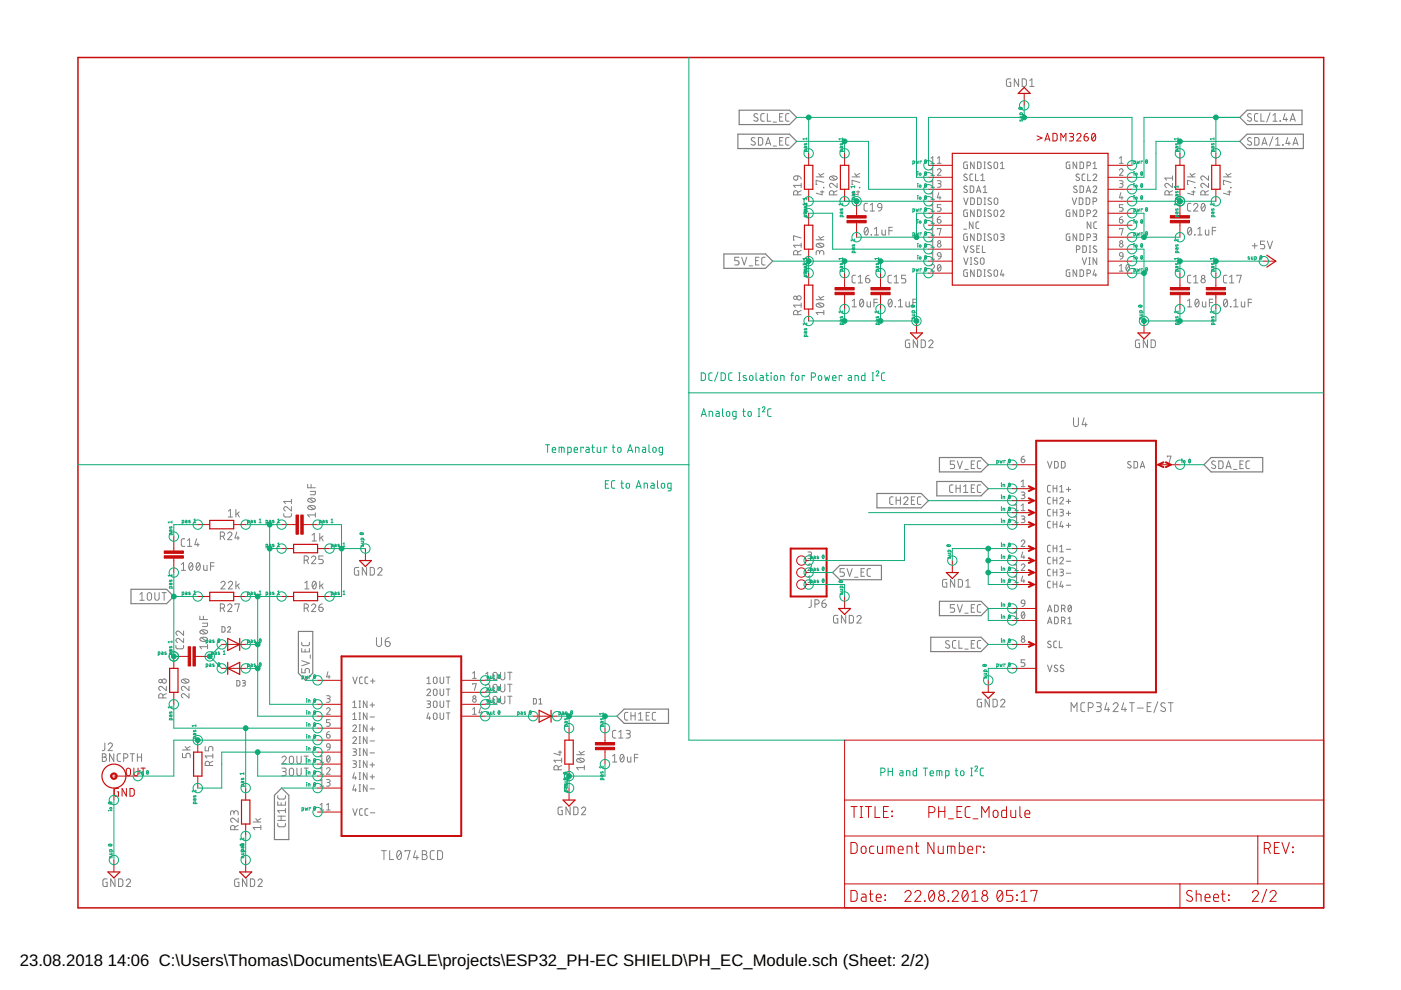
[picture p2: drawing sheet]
<svg xmlns="http://www.w3.org/2000/svg" width="297mm" height="210mm" viewBox="0 0 297 210" stroke-linecap="round" stroke-linejoin="round" font-family="sans-serif">
<defs><g id="words">
<g font-size="3.5">
<text x="4.2" y="204.7">23.08.2018</text>
<text x="22.9" y="204.7">14:06 C:\Users\Thomas\Documents\EAGLE\projects\ESP32_PH-EC SHIELD\PH_EC_Module.sch (Sheet: 2/2)</text>
</g>
</g></defs>
<g fill="none" stroke="#808080" stroke-width=".21">
<path d="M214.3 16.7h-.7l-.2 .2v1.1l.2 .3h.7v-.9h-.3M216 16.7v1.6l-.9-1.6v1.6M216.7 16.7h.6l.3 .3v1.1l-.3 .2h-.6zM218.3 18.3h.9M218.3 17.1l.5-.4v1.6M160.1 29.3l-.6-.1-.2 .3 .1 .3 .6 .3a.38 .38 0 0 1 .1 .5 .38 .38 0 0 1-.5 .2l-.4-.2M160.6 24.2l-.5-.1-.2 .3v.3l.6 .3a.38 .38 0 0 1 .2 .5 .38 .38 0 0 1-.6 .2l-.3-.2M160.8 29.2h.6l.3 .2v.9l-.3 .5h-.6zM162.1 24.1h-.6l-.2 .3 .1 1.1 .1 .2h.6M162.3 30.8l.6-1.6 .5 1.6M162.5 30.4h.8M162.7 24.1v1.6h.7"/>
<path d="M163.9 25.9h.7M163.9 31h.7M165.3 24.8h.5M165.3 29.9h.5M166 29.2h-.7v1.6h.7M166 24.1h-.7v1.6h.7M167.3 24.1h-.5l-.2 .3v1.1l.2 .2h.5M167.3 29.2h-.5l-.2 .3v1.1l.2 .2h.5M168.4 37.4l.7-.1v.5a.45 .45 0 0 1-.6 .4 .45 .45 0 0 1-.1-.8zM169.1 37.3l.6 .3 .2 .4M169.9 38.9v.9M169.9 39.3h-1.6l.3 .5"/>
<path d="M173 37.5h1.7M173.6 36.8l.5 .7M174.6 39.7l.1 .1zM174.7 38.7l-1.7-.5v.9h.2M174.7 36.8l-.8 .4M176 37.5a1 1 0 0 1 1.5 .3 .97 .97 0 0 1-1.6 0zM176.2 37.4l.9 .7M177.5 38.9v.9l-.9-.8a.44 .44 0 0 0-.7 .1 .44 .44 0 0 0 .3 .7M180.7 37.5h1.6M181.2 36.8l.5 .7M182.2 39.7l.1 .1zM182.3 38.7l-1.6-.5v.9h.1"/>
<path d="M182.3 36.8l-.8 .4M197.4 39.7h.7M197.4 37.2h.7M197.4 34.6h.7M197.4 33.5l.4-.3v1.4M197.4 36.1l.4-.3v1.4M197.4 38.6l.4-.3v1.4M198.7 36.1a.39 .39 0 0 1 .6-.3 .39 .39 0 0 1 .1 .6l-.7 .8h.8M198.7 38.3l.6 .1 .2 .1-.2 .4h-.4M198.7 34.6h.8M198.7 33.5l.4-.3v1.4M199.1 38.9a.39 .39 0 0 1 .4 .4 .39 .39 0 0 1-.4 .4h-.4"/>
<path d="M205 37l-.4-.1-.2 .3 .5 .5a.38 .38 0 0 1 0 .6 .38 .38 0 0 1-.6-.2M205 39.5h-.4l-.2 .2v.2l.5 .3a.38 .38 0 0 1 0 .6 .38 .38 0 0 1-.6-.2M205.1 34.4h-.6l-.2 .1v.9l.2 .3 .6 .1v-.8h-.2M205.7 39.4l.5 .1 .2 .2v.9l-.2 .2h-.5zM206.3 36.9h-.5l-.2 .3 .1 .9 .1 .2h.5M206.5 34.4v1.4l-.7-1.4v1.4M206.8 36.9v1.4h.7M207.2 34.4h.6l.2 .2v.9l-.2 .2-.6 .1zM208 38.3h.7M208 37.2l.4-.3v1.4M208.5 39.7l.4-.3v1.4M208.6 35.8h.3"/>
<path d="M208.6 34.4h.3M208.8 34.4v1.4M210.1 34.5a.35 .35 0 0 0-.5-.1 .35 .35 0 0 0 0 .5l.5 .3a.39 .39 0 0 1-.1 .6 .39 .39 0 0 1-.6-.2M210.9 34.5h.5l.1 .9a.38 .38 0 0 1-.4 .4 .38 .38 0 0 1-.3-.4zM212.1 35.8h.8M212.1 34.7l.4-.3v1.4M226.8 34.4h-.5l-.2 .1v.9l.2 .3 .5 .1v-.8h-.2M228.3 34.4v1.4l-.8-1.4v1.4M228.3 39.5a.35 .35 0 0 0-.5 0 .35 .35 0 0 0 0 .5l.4 .2a.38 .38 0 0 1 0 .6 .38 .38 0 0 1-.6-.2M228.8 37l-.5-.1-.1 .3 .5 .5a.38 .38 0 0 1 0 .6 .38 .38 0 0 1-.6-.2M229 39.4l.5 .1 .2 .2v.9l-.2 .2h-.5zM229 34.4h.5l.2 .2v.9l-.2 .2-.5 .1z"/>
<path d="M230 36.9h-.4l-.2 .3v.9l.2 .2h.4M230.5 35.1h.3a.39 .39 0 0 0 .4-.4 .39 .39 0 0 0-.4-.3h-.3v1.4M230.6 36.9v1.4h.6M231.8 39.7a.38 .38 0 0 1 .5-.3 .38 .38 0 0 1 .1 .6l-.6 .8h.7M231.8 37.2a.38 .38 0 0 1 .5-.3 .38 .38 0 0 1 .1 .6l-.6 .8h.7M231.8 35.8h.7M231.8 34.7l.3-.3v1.4M237.3 38.3h.5l.3 .2-.2 .4h-.4M237.3 36.1a.38 .38 0 0 1 .6-.3 .38 .38 0 0 1 .1 .6l-.7 .8h.8M237.3 33.5l.4-.3v1.4M237.3 34.6h.8M237.7 38.9a.39 .39 0 0 1 .4 .4 .39 .39 0 0 1-.4 .4h-.4"/>
<path d="M248.6 38.9v.9l-.9-.8a.44 .44 0 0 0-.7 .1 .44 .44 0 0 0 .3 .7M248.6 37.3v.9M248.6 37.8h-1.6l.3 .4M251.8 37.5h1.6M252.3 36.8l.6 .7M253.3 39.7l.1 .1zM253.4 38.7l-1.6-.5v.9h.1M253.4 36.8l-.8 .4M256.2 38.9v.9l-.9-.8a.44 .44 0 0 0-.7 .1 .44 .44 0 0 0 .4 .7M256.2 37.3v.9l-.9-.8a.44 .44 0 0 0-.7 .2 .44 .44 0 0 0 .4 .6M259.4 37.5h1.6M259.9 36.8l.6 .7"/>
<path d="M260.9 39.7l.1 .1zM261 38.7l-1.6-.5v.9h.2M261 36.8l-.8 .4M265.3 29.3a.41 .41 0 0 0-.6-.1 .41 .41 0 0 0 0 .6l.5 .3a.44 .44 0 0 1-.1 .7 .44 .44 0 0 1-.6-.2M265.3 24.2a.41 .41 0 0 0-.6-.1 .41 .41 0 0 0 0 .7l.5 .2a.44 .44 0 0 1-.1 .7 .44 .44 0 0 1-.6-.2M266 29.2h.7l.2 .2v.9l-.2 .5h-.7zM266.7 24.1h-.5l-.2 .3v1.1l.2 .2h.5M267.3 24.1v1.6h.8M267.5 30.8l.6-1.6 .5 1.6M267.7 30.4h.8M269.3 23.9l-.7 2M269.9 29l-.8 2"/>
<path d="M269.9 25.7h.9M269.9 24.4l.4-.3v1.6M270.5 30.8h.9M270.5 29.5l.4-.3v1.6M271.4 25.6l.1 .1zM271.9 30.7l.2 .1zM272.4 24.1l-.3 1.2h.9M272.7 25v.7M273 29.2l-.4 1.2h1M273.3 30.1v.7M273.5 25.7l.6-1.6 .5 1.6M273.7 25.3h.8"/>
<path d="M274.1 30.8l.6-1.6 .5 1.6M274.3 30.4h.8M156.7 54.5h-.9v.8h.5a.46 .46 0 0 1 .4 .4 .46 .46 0 0 1-.4 .5h-.5M157.2 54.5l.6 1.7 .5-1.7M158.8 56.4h.8M160.2 55.3h.5M160.9 54.5h-.7v1.7h.7M162.2 54.5l-.5 .1-.2 .3v1.1l.2 .2h.5M169.1 54v-.4a.44 .44 0 0 0-.4-.5 .44 .44 0 0 0-.4 .5v.4h1.6M169.1 41.3v-.4a.44 .44 0 0 0-.4-.5 .44 .44 0 0 0-.4 .5v.4h1.6M169.9 50.5l-1.6-.5v.9h.1M169.9 53.1l-.8 .4"/>
<path d="M169.9 52h-1.6l.3 .5M169.9 51.6v.9M169.9 40.4l-.8 .4M173 50.8h1.7M173.1 51.8a1.02 1.02 0 0 1 1.6 .2 .97 .97 0 0 1-1.7 0zM173.4 51.6l.9 .8M173.6 50.1l.5 .7M173.8 53.6a.46 .46 0 0 1 .4-.5 .46 .46 0 0 1 .5 .5v.4M173.8 53.8v-.3a.36 .36 0 0 0-.4-.4 .36 .36 0 0 0-.4 .4v.5M173.9 40.7h.8M174.3 40.4v.9l-1.3-.3M174.7 50.1l-.8 .4"/>
<path d="M176.8 41.3v-.4a.46 .46 0 0 0-.5-.5 .46 .46 0 0 0-.4 .5v.4h1.6M177.5 40.4l-.7 .4M181.4 58.4l-.6 .1-.1 .2 .1 1.2 .6 .1M181.6 40.7h.7M181.9 40.4v.9l-1.2-.3M182 60h.9M182 58.7l.4-.3v1.6M183.4 48.3l.3-.1a.97 .97 0 0 1 0 1.6 1.02 1.02 0 0 1-.3-1.5zM183.5 59.1h.6a.45 .45 0 0 1 .3 .5 .45 .45 0 0 1-.4 .4 .45 .45 0 0 1-.5-.5zM183.9 43.1l-.6 .1-.1 .3v1l.2 .2h.5M184 48.6l-.7 .9M184.3 58.4l-.6 .3-.2 .4"/>
<path d="M184.5 44.7h.9M184.5 43.5l.5-.4v1.6M184.7 49.7l.1 .1zM185.4 49.8h.9M185.4 48.6l.4-.4v1.6M186.2 43.3l.3-.2 .3 .2 .2 .7-.8-.1-.1-.3zM187 44l-.2 .4-.6 .3M187 48.7v1l.3 .1h.4v-1.1M188.5 48.9h.7M189 58.4l-.6 .1-.1 .2v1.1l.2 .2h.5M189.2 48.2h-.7v1.6M189.6 60h.9"/>
<path d="M189.6 58.7l.4-.3v1.6M192 58.4h-.8v.7h.5a.46 .46 0 0 1 .4 .4 .46 .46 0 0 1-.4 .5h-.5M197.4 56.4a.38 .38 0 0 1 .5-.3 .38 .38 0 0 1 .1 .6l-.6 .8h.7M197.4 44.8h.7M197.4 41.2l.4-.3v1.3M197.4 43.7l.4-.3v1.4M197.4 46.2l.4-.3v1.4M197.4 48.8l.4-.3v1.4M197.4 51.3l.4-.3v1.4M197.4 53.9l.4-.3v1.3M197.4 42.2h.7M197.4 47.3h.7"/>
<path d="M197.4 49.9h.7M197.4 52.4h.7M197.4 54.9h.7M198.7 46.5h.5a.4 .4 0 0 1 .3 .5 .4 .4 0 0 1-.4 .3 .4 .4 0 0 1-.4-.4zM198.7 48.6v-.1h.8l-.4 1.4M198.9 53.7h.5l.1 .6-.7-.1-.1-.3zM198.9 56.2l.2-.1a.76 .76 0 0 1 .4 .7 .76 .76 0 0 1-.5 .7l-.3-.7zM199.1 40.9l-.4 1h.8M199.3 41.6v.6M199.4 45.9l-.5 .3-.2 .3M199.4 56.4l-.6 .8M199.5 43.4h-.8v.6h.5a.4 .4 0 0 1 .3 .4 .4 .4 0 0 1-.3 .4h-.5"/>
<path d="M199.5 54.3l-.1 .4-.5 .2M204.3 42l.5 1.4 .5-1.4M204.3 48.6h.6M204.3 52.1l.5 1.4 .5-1.4M204.3 54.7l.5 1.4 .5-1.4M205.1 44.5h-.6l-.2 .2v.9l.2 .3h.6v-.8h-.2M205.1 49.6h-.6l-.2 .2v.9l.2 .3h.6v-.8h-.2M205.1 57.2h-.6l-.2 .2v.9l.2 .3h.6v-.8h-.2M205.7 56.1h.3M205.7 54.7h.3M205.8 42h.6l.2 .2v.9l-.2 .2-.6 .1zM205.9 54.7v1.4"/>
<path d="M206.3 47.1v1.4l-.8-1.4v1.4M206.4 52.2a.35 .35 0 0 0-.5 0 .35 .35 0 0 0 0 .5l.4 .2a.35 .35 0 0 1 .1 .6 .35 .35 0 0 1-.6-.1l-.1-.1M206.5 44.5v1.4l-.7-1.4v1.4M206.5 49.6v1.4l-.7-1.4v1.4M206.5 57.2v1.4l-.7-1.4v1.4M207 40.8l.5-1.4 .5 1.4M207.1 52.7h.5M207.1 40.5h.7M207.2 44.5h.6l.2 .2v1l-.2 .2h-.6zM207.2 49.6h.6l.2 .2v.9l-.2 .2-.6 .1zM207.2 54.8l-.4-.1-.2 .3 .1 .2 .5 .3a.35 .35 0 0 1 0 .5 .35 .35 0 0 1-.5 0l-.2-.1M207.2 57.2h.6l.2 .2v1l-.2 .2h-.6z"/>
<path d="M207.3 42h.5l.2 .2v.9l-.2 .2-.5 .1zM207.5 47.1h-.4l-.2 .2v1l.2 .1 .4 .1M207.7 52.1h-.6v1.4h.6M208 54.8h.5l.1 .9a.39 .39 0 0 1-.4 .4 .39 .39 0 0 1-.3-.4zM208.3 52.1v1.4h.6M208.5 40.8h.8M208.6 58.6h.3M208.6 57.2h.3M208.6 51h.3M208.6 49.6h.3M208.6 45.9h.3M208.6 44.5h.3"/>
<path d="M208.6 42h.4M208.6 43.4h.4M208.8 44.5v1.4M208.8 49.6v1.4M208.8 57.2v1.4M208.8 42v1.4M210.1 44.6a.35 .35 0 0 0-.5 0 .35 .35 0 0 0 0 .5l.5 .2a.39 .39 0 0 1-.1 .6 .39 .39 0 0 1-.6-.2M210.1 49.7a.35 .35 0 0 0-.5-.1 .35 .35 0 0 0 0 .6l.5 .2a.39 .39 0 0 1-.1 .6 .39 .39 0 0 1-.6-.2M210.1 57.3a.35 .35 0 0 0-.5 0 .35 .35 0 0 0 0 .5l.5 .2a.39 .39 0 0 1-.1 .6 .39 .39 0 0 1-.6-.2M210.2 42.1l-.5-.1-.2 .3 .1 .2 .5 .3a.38 .38 0 0 1-.1 .6 .38 .38 0 0 1-.5-.2M210.9 44.6h.5l.1 .9a.38 .38 0 0 1-.4 .4 .38 .38 0 0 1-.3-.4zM210.9 49.7h.5l.1 .9a.38 .38 0 0 1-.4 .4 .38 .38 0 0 1-.3-.4z"/>
<path d="M210.9 57.3h.5l.1 .9a.38 .38 0 0 1-.4 .4 .38 .38 0 0 1-.3-.4zM210.9 42.1h.6l.1 .9a.39 .39 0 0 1-.4 .4 .39 .39 0 0 1-.4-.4zM212.1 44.8a.39 .39 0 0 1 .6-.3 .39 .39 0 0 1 .1 .6l-.7 .8h.8M212.1 49.6h.6l.2 .2-.2 .4h-.4M212.4 57.2l-.3 1.1h.8M212.5 50.2a.39 .39 0 0 1 .4 .4 .39 .39 0 0 1-.4 .4h-.4M212.7 58v.6M226.8 57.2h-.5l-.2 .2v1l.3 .2h.4v-.8h-.2M226.8 49.6h-.5l-.2 .2v.9l.2 .3h.5v-.8h-.2M226.8 44.5h-.5l-.2 .2v.9l.2 .3h.5v-.8h-.2M227.3 42l.5 1.4 .5-1.4M228.2 52.9h.4a.38 .38 0 0 0 .4-.4 .38 .38 0 0 0-.4-.4h-.4v1.4"/>
<path d="M228.3 44.5v1.4l-.8-1.4v1.4M228.3 49.6v1.4l-.8-1.4v1.4M228.3 57.2v1.4l-.8-1.4v1.4M228.8 42h.6l.2 .2v.9l-.2 .2-.6 .1zM229 57.2h.5l.2 .2v1l-.2 .2h-.5zM229 49.6h.5l.2 .2v.9l-.2 .2-.5 .1zM229 44.5h.5l.2 .2v1l-.2 .2h-.5zM229.4 54.7l.5 1.4 .5-1.4M229.6 52.1l.5 .1 .2 .2v.9l-.2 .2h-.5zM230.3 42h.5l.2 .2 .1 .8-.3 .3-.5 .1zM230.3 40.8l.5-1.4 .4 1.4M230.4 40.5h.7"/>
<path d="M230.5 58h.3a.38 .38 0 0 0 .4-.4 .38 .38 0 0 0-.4-.4h-.3v1.4M230.5 50.4h.3a.38 .38 0 0 0 .4-.4 .38 .38 0 0 0-.4-.4h-.3v1.4M230.5 45.3h.3a.38 .38 0 0 0 .4-.4 .38 .38 0 0 0-.4-.4h-.3v1.4M230.8 56.1h.4M230.8 54.7h.4M230.9 53.5h.3M230.9 52.1h.3M231 54.7v1.4M231.1 52.1v1.4M231.3 47.1v1.4l-.8-1.4v1.4M231.8 49.6h.6l.1 .2-.1 .4h-.5M231.8 44.8a.38 .38 0 0 1 .5-.3 .38 .38 0 0 1 .1 .6l-.6 .8h.7"/>
<path d="M231.8 42.7h.3a.38 .38 0 0 0 .4-.3 .38 .38 0 0 0-.4-.4h-.3v1.4M232.1 57.2l-.3 1.1h.7M232.1 50.2a.39 .39 0 0 1 .4 .4 .39 .39 0 0 1-.4 .4h-.3M232.3 58v.6M232.5 52.2a.35 .35 0 0 0-.6 0 .35 .35 0 0 0 0 .5l.5 .2a.38 .38 0 0 1-.1 .7 .38 .38 0 0 1-.5-.3M232.5 47.1h-.4l-.2 .2v1l.2 .1 .4 .1M232.5 54.7v1.4l-.7-1.4v1.4M237.3 46.5h.5a.39 .39 0 0 1 .3 .5 .39 .39 0 0 1-.4 .3 .39 .39 0 0 1-.4-.4zM237.3 56.4l.4-.3v1.4M237.3 57.5h.8M237.3 48.6v-.1h.8l-.4 1.4M237.4 53.7h.6l.1 .6-.7-.1z"/>
<path d="M237.6 40.9l-.3 1h.8M237.9 41.6v.6M238 45.9l-.6 .3-.1 .3M238.1 54.3l-.1 .4-.5 .2M238.1 43.4h-.8v.6h.5a.4 .4 0 0 1 .3 .4 .4 .4 0 0 1-.3 .4h-.5M238.9 56.2l.1-.1a.74 .74 0 0 1 .5 .7 .74 .74 0 0 1-.4 .7 .88 .88 0 0 1-.2-1.3zM239.4 56.4l-.6 .8M247.9 41.3v-.4a.46 .46 0 0 0-.5-.5 .46 .46 0 0 0-.4 .5v.4h1.6M248.6 40.4l-.7 .4M252 48.3l.2-.1a.97 .97 0 0 1 0 1.6 1.02 1.02 0 0 1-.2-1.5zM252.5 58.4h-.5l-.2 .3v1.1l.2 .2h.5M252.5 43.1l-.5 .1-.2 .3v1l.2 .2h.5"/>
<path d="M252.6 48.6l-.7 .9M252.7 40.7h.7M253 40.4v.9l-1.2-.3M253.1 43.5a.45 .45 0 0 1 .6-.3 .45 .45 0 0 1 .2 .7l-.8 .8h.9M253.1 60h.9M253.1 58.7l.4-.3v1.6M253.3 49.7l.1 .1zM254 49.8h.9M254 48.6l.4-.4v1.6M254.8 43.2l.3-.1a.97 .97 0 0 1 0 1.6 1.02 1.02 0 0 1-.3-1.5zM255.5 43.5l-.8 .9M255.5 41.3v-.4a.46 .46 0 0 0-.5-.5 .46 .46 0 0 0-.4 .5v.4h1.6"/>
<path d="M255.6 48.7v1l.2 .1h.5v-1.1M256.2 40.4l-.7 .4M257 48.9h.8M257.8 48.2h-.8v1.6M260.1 58.4h-.5l-.2 .3v1.1l.2 .2h.5M260.3 40.7h.7M260.6 40.4v.9l-1.2-.3M260.7 60h.9M260.7 58.7l.5-.3v1.6M262.3 58.5v-.1h.9l-.5 1.6M265.5 52.1h1.1M266 51.6v1.1"/>
<path d="M268.1 51.1h-.8v.7h.5a.46 .46 0 0 1 .3 .5 .46 .46 0 0 1-.3 .4h-.5M268.7 51.1l.6 1.6 .5-1.6M169.1 66.7v-.4a.44 .44 0 0 0-.4-.5 .44 .44 0 0 0-.4 .5v.4h1.6M169.9 64.3v.9M169.9 65.8l-.8 .4M169.9 64.7h-1.6l.3 .5M173 63.5h1.7M173.1 64.5a1.02 1.02 0 0 1 1.6 .2 .97 .97 0 0 1-1.7 0zM173.4 64.3l.9 .8M173.6 62.8l.5 .7M174.7 65.8v.9M174.7 66.3h-1.7l.4 .4"/>
<path d="M174.7 62.8l-.8 .4M180.7 65.1h.9M180.7 63.8l.4-.4v1.7M182.4 63.5h.1a.8 .8 0 0 1 .7 .5 .8 .8 0 0 1-.2 .8l-.3 .3a1.04 1.04 0 0 1-.3-1.6zM183 63.8l-.7 .9M183.8 64l.1 .9 .2 .2h.5v-1.1M185.3 64.2h.7M186 63.4h-.7v1.7M188.5 63.5h.1a.8 .8 0 0 1 .7 .5 .8 .8 0 0 1-.3 .8l-.1 .2a.8 .8 0 0 1-.7-.5 .8 .8 0 0 1 .2-.8zM189.1 63.8l-.7 .9M189.8 65l.1 .1zM190.5 65.1h.9"/>
<path d="M190.5 63.8l.4-.4v1.7M192.1 64v.9l.2 .2h.5v-1.1M192.9 72.1h-.7l-.2 .2v1l.2 .4h.7v-.9h-.3M193.5 64.2h.8M194.3 63.4h-.8v1.7M194.5 72.1v1.6l-.9-1.6v1.6M195.3 72.1h.6l.3 .2v1.1l-.3 .3h-.6zM196.9 72.4a.44 .44 0 0 1 .6-.3 .44 .44 0 0 1 .2 .7l-.8 .9h.9M241.6 72.1h-.7l-.2 .2v1l.2 .4h.7v-.9h-.2M243.3 72.1v1.6l-.9-1.6v1.6M244.1 72.1h.6l.2 .2 .1 .9-.3 .5h-.6zM251.8 65.1h.9"/>
<path d="M251.8 63.8l.4-.4v1.7M253.5 63.5l.3-.1a.97 .97 0 0 1 0 1.7 1.02 1.02 0 0 1-.3-1.6zM254.1 63.8l-.7 .9M254.9 64l.1 .9 .2 .2h.5v-1.1M256.4 64.2h.7M257.1 63.4h-.7v1.7M259.6 63.5l.2-.1a.97 .97 0 0 1 0 1.7 1.02 1.02 0 0 1-.2-1.6zM260.2 63.8l-.7 .9M260.9 65l.1 .1zM261.6 65.1h.9M261.6 63.8l.4-.4v1.7M263.2 64v.9l.2 .2h.5v-1.1"/>
<path d="M264.6 64.2h.8M265.4 63.4h-.8v1.7M202.4 97.7h-.9v.7h.5a.46 .46 0 0 1 .4 .5 .46 .46 0 0 1-.4 .5h-.5M203 97.7l.5 1.7 .5-1.7M204.6 99.5h.7M205.9 98.4h.6M206.7 97.7h-.8v1.7h.8M207.9 97.7h-.5l-.2 .4v1l.2 .2 .5 .1M216.5 97.3h.5a.39 .39 0 0 1 .3 .5 .39 .39 0 0 1-.4 .3 .39 .39 0 0 1-.4-.4zM217.1 96.7l-.5 .3-.1 .3M222.1 97.8l.5 1.4 .4-1.4M223.6 97.8l.5 .1 .2 .2 .1 .7-.3 .4h-.5z"/>
<path d="M225 97.8l.6 .1 .2 .2v.7l-.2 .4h-.6zM227.6 88.6v1.3a.52 .52 0 0 0 .5 .6 .52 .52 0 0 0 .5-.6v-1.3M229.9 88.6l-.5 1.4h1.1M230.2 89.6v.9M239.8 98l-.5-.1-.2 .2 .1 .3 .5 .3a.35 .35 0 0 1 0 .5 .35 .35 0 0 1-.5-.1l-.1-.1M240.4 97.8l.6 .1 .2 .2v.9l-.2 .2h-.6zM241.8 99.2l.4-1.4 .5 1.4M241.9 98.9h.7M247.5 96.9v-.2h.8l-.4 1.4M257.7 97.9a.41 .41 0 0 0-.7-.1 .41 .41 0 0 0 .1 .6l.5 .3a.41 .41 0 0 1 0 .6 .41 .41 0 0 1-.6 0l-.1-.2M258.4 97.7h.6l.3 .3v.9l-.3 .4-.6 .1zM259.9 99.4l.6-1.7 .5 1.7"/>
<path d="M260.1 98.9h.8M261.5 99.5h.8M262.9 98.4h.5M263.6 97.7h-.7v1.7h.7M264.9 97.7h-.5l-.2 .4 .1 1.2 .6 .1M38.4 119.7l.5-.4v1.6M39.2 114.2l-.5 .1-.3 .3 .1 1 .2 .2h.5M39.8 115.8h.9M39.8 114.6l.4-.4v1.6M40.2 119.4l.3-.1a.97 .97 0 0 1 0 1.6 1 1 0 0 1-.3-1.5zM40.8 119.7l-.7 .9M41.7 114.2l-.4 1.3h.9"/>
<path d="M41.8 119.4l.2-.1a.95 .95 0 0 1 0 1.6 1.02 1.02 0 0 1-.2-1.5zM42 115.1v.7M42.4 119.7l-.7 .9M43.2 119.8v1l.3 .1h.4v-1.1M45.4 119.3h-.8v1.6M46.7 113.7h.5a.46 .46 0 0 0 .4-.4 .46 .46 0 0 0-.4-.5h-.5v1.6M47.3 113.7l.3 .7M48.3 113.2a.44 .44 0 0 1 .6-.4 .44 .44 0 0 1 .1 .7l-.7 .9h.9M48.4 108.4l.5-.4v1.6M48.4 109.6h.9M50 108v1.6M50.2 112.8l-.4 1.3h.9"/>
<path d="M50.3 108.9l.4 .7M50.5 113.7v.7M50.7 108.5l-.7 .6M60.2 108.9v.5l.3 .2h1.1l.2-.2v-.5M61.8 107.4v.9l-.9-.8a.45 .45 0 0 0-.7 .2 .45 .45 0 0 0 .3 .6M61.8 105.9v.9M61.8 106.3h-1.6l.3 .5M64.5 118.8h.4a.46 .46 0 0 0 .5-.5 .46 .46 0 0 0-.5-.4h-.4v1.6M65 118.8l.4 .7M65.2 102.7v.7h1.7M65.3 107.4a1.04 1.04 0 0 1 1.6 .2 .95 .95 0 0 1-1.7 0zM65.3 105.8a1.04 1.04 0 0 1 1.6 .2 .95 .95 0 0 1-1.7 0z"/>
<path d="M65.6 107.3l.9 .7M65.6 105.7l.9 .7M65.8 104.2h1.1l-.1 .5-.1 .2h-.9M66 102.7v.7M66 118.2a.45 .45 0 0 1 .7-.3 .45 .45 0 0 1 .1 .7l-.8 .9h1M66.2 113.5l.4-.4v1.6M66.2 114.7h.9M66.9 109.2h-1.7l.4 .4M66.9 108.7v.9M67.8 113.1v1.6M68.1 113.9l.4 .8M68.5 117.9h-.9v.7h.6a.46 .46 0 0 1 .3 .5 .46 .46 0 0 1-.3 .4h-.6"/>
<path d="M68.5 113.6l-.7 .6M171.3 119.9a.38 .38 0 0 1 .5-.3 .38 .38 0 0 1 .2 .6l-.7 .8h.8M171.3 117h.5l.3 .3-.2 .3h-.5M171.7 117.6a.39 .39 0 0 1 .4 .4 .39 .39 0 0 1-.4 .4h-.4M189.4 105.3l-.6 .1-.2 .3 .1 1 .1 .2 .6 .1M190 106.1h.9M190 105.3v1.7M190.9 105.3v1.7M191.6 105.7a.44 .44 0 0 1 .6-.3 .44 .44 0 0 1 .2 .7l-.8 .9h.9M193.2 106.1h.6M194 105.3h-.8v1.7h.8M195.2 105.3l-.5 .1-.2 .3v1l.2 .2 .5 .1"/>
<path d="M202.1 102.8h-.6l-.2 .4 .1 1 .1 .2h.6M202.7 103.5h.9M202.7 102.8v1.6M203.6 102.8v1.6M204.3 104.4h.9M204.3 103.2l.4-.4v1.6M205.9 103.5h.6M206.7 102.8h-.8v1.6h.8M207.9 102.8h-.5l-.2 .4v1l.2 .2h.5M215.2 107.2l.3-.3v1.4M215.2 109.7l.3-.3v1.4M215.2 119.9l.3-.3v1.4"/>
<path d="M215.2 108.3h.7M215.2 110.8h.7M216.5 104.3l.6 .1 .2 .2-.2 .3-.4 .1M216.5 109.4l.6 .1 .2 .2-.2 .3h-.4M216.5 114.8a.38 .38 0 0 1 .6-.3 .38 .38 0 0 1 .1 .6l-.7 .8h.8M216.5 119.9a.38 .38 0 0 1 .6-.3 .38 .38 0 0 1 .1 .6l-.7 .8h.8M216.5 102.1l.4-.3v1.4M216.5 107.2l.4-.3v1.4M216.5 103.2h.8M216.5 108.3h.8M216.8 117l-.3 1.1h.8M216.9 105a.38 .38 0 0 1 .4 .3 .38 .38 0 0 1-.4 .4h-.4"/>
<path d="M216.9 110a.38 .38 0 0 1 .4 .4 .38 .38 0 0 1-.4 .4h-.4M217.1 117.8v.6M222.7 102.9h-.4l-.2 .3v.9l.2 .2h.4M222.7 105.5h-.4l-.2 .3v.9l.2 .1h.4M222.7 108h-.4l-.2 .3v.9l.2 .2h.4M222.7 110.5l-.4 .1-.2 .2v.9l.2 .2h.4M222.7 115.6h-.4l-.2 .3v.9l.2 .2h.4M222.7 118.2h-.4l-.2 .3v.9l.2 .1h.4M223.3 102.9v1.4M223.3 105.5v1.3M223.3 108v1.4M223.3 110.5v1.4"/>
<path d="M223.3 115.6v1.4M223.3 118.2v1.3M223.3 103.5h.8M223.3 106.1h.8M223.3 108.6h.8M223.3 111.1h.8M223.3 116.2h.8M223.3 118.8h.8M224.1 102.9v1.4M224.1 105.5v1.3M224.1 108v1.4M224.1 110.5v1.4"/>
<path d="M224.1 115.6v1.4M224.1 118.2v1.3M224.7 105.8a.38 .38 0 0 1 .5-.3 .38 .38 0 0 1 .2 .6l-.7 .7h.8M224.7 108h.6l.2 .2-.2 .4h-.4M224.7 118.5a.38 .38 0 0 1 .5-.3 .38 .38 0 0 1 .2 .6l-.7 .7h.8M224.7 104.3h.8M224.7 103.2l.4-.3v1.4M224.7 115.9l.4-.3v1.4M224.7 117h.8M225 110.5l-.3 1.1h.8M225.1 108.6a.39 .39 0 0 1 .4 .4 .39 .39 0 0 1-.4 .4h-.4M225.2 111.3v.6"/>
<path d="M226.1 103.8h.9M226.1 106.3h.9M226.1 108.8h.9M226.1 111.4h.9M226.1 116.5h.9M226.1 119h.9M226.5 103.3v.9M226.5 105.8v1M226.5 108.4v.9M226.5 110.9v.9M29.7 126l.4-.4v1.7M29.7 127.3h.9"/>
<path d="M31.3 125.8l.4-.2 .3 .2 .1 1a.46 .46 0 0 1-.4 .5 .46 .46 0 0 1-.5-.5zM32.8 125.6v1.2a.46 .46 0 0 0 .5 .5 .46 .46 0 0 0 .4-.5v-1.2M34.4 125.6h.8M34.8 125.6v1.7M37.3 136.8v.6l.4 .2 1-.1 .2-.1v-.6M38.4 120.9h.9M38.9 135.4v.8l-.9-.7a.44 .44 0 0 0-.7 .1 .44 .44 0 0 0 .4 .6M38.9 133.8v.9l-.9-.8a.45 .45 0 0 0-.7 .2 .45 .45 0 0 0 .4 .6M42.4 130.6v.8h1.6M42.5 135.3a1.02 1.02 0 0 1 1.5 .3 .97 .97 0 0 1-1.6 0zM42.5 133.7a1.02 1.02 0 0 1 1.5 .3 .97 .97 0 0 1-1.6 0zM42.7 135.2l.9 .7"/>
<path d="M42.7 133.6l.9 .7M42.9 132.1h1.1v.6l-.2 .1h-.9M43.1 130.6v.8M44 137.1h-1.6l.3 .5M44 136.7v.9M44.6 120h.8M46.7 128.9h.5a.46 .46 0 0 0 .4-.4 .46 .46 0 0 0-.4-.5h-.5v1.7M46.8 123.6a.45 .45 0 0 1 .7-.3 .45 .45 0 0 1 .1 .7l-.8 .9h.9M47.1 132.9h.4l.2 .2v.7l-.2 .2h-.4zM47.3 128.9l.3 .8M48.2 133.1a.32 .32 0 0 1 .5-.2 .32 .32 0 0 1 .1 .5l-.6 .6h.7M48.3 128.4a.44 .44 0 0 1 .6-.3 .44 .44 0 0 1 .1 .7l-.7 .9h.9"/>
<path d="M48.4 123.6a.44 .44 0 0 1 .6-.3 .44 .44 0 0 1 .2 .7l-.8 .9h.9M49.8 128.2v-.2h.9l-.4 1.7M50 123.2v1.7M50.3 124.1l.4 .8M50.7 123.8l-.7 .5M64 136.2v.5l.3 .2h1.1l.2-.2v-.5M64 137.5v.7h1.6v-.7M64.5 128.9h.4a.46 .46 0 0 0 .5-.4 .46 .46 0 0 0-.5-.5h-.4v1.7M64.6 123.6l.5-.4v1.7M64.6 124.9h.9M64.7 137.7v.5M65 128.9l.4 .8"/>
<path d="M65.8 138.9v.7M66 128.4a.45 .45 0 0 1 .7-.3 .45 .45 0 0 1 .1 .7l-.8 .9h1M66.4 123.4l.2-.2a.97 .97 0 0 1 0 1.7 1 1 0 0 1-.2-1.5zM67 123.6l-.7 .9M67.6 128.8h.6a.45 .45 0 0 1 .3 .5 .45 .45 0 0 1-.5 .4 .45 .45 0 0 1-.4-.5zM67.8 123.2v1.7M68.1 124.1l.4 .8M68.3 128l-.5 .3-.2 .5M68.5 123.8l-.7 .5M76.1 120.3h-.6l-.3 .2v1.2l.2 .2h.7v-.8h-.3M77.7 120.3v1.6l-.9-1.6v1.6M78.5 120.3l.6 .1 .3 .2v1.1l-.3 .2h-.6z"/>
<path d="M79.8 135.2v1.3a.53 .53 0 0 0 .5 .6 .53 .53 0 0 0 .6-.6v-1.3M80.1 120.7a.44 .44 0 0 1 .6-.4 .44 .44 0 0 1 .2 .8l-.8 .8h.9M81.7 136h.6a.52 .52 0 0 1 .4 .6 .52 .52 0 0 1-.5 .5 .52 .52 0 0 1-.5-.6zM82.5 135.2h-.2a.79 .79 0 0 0-.6 .8M171.3 123.5h.8M171.3 122.4l.4-.3v1.4M172 127.2v1.4l-.5 .2M172.8 128.1h.4a.46 .46 0 0 0 .5-.5 .46 .46 0 0 0-.5-.4h-.4v1.6M174.3 127.9h.5a.45 .45 0 0 1 .4 .5 .45 .45 0 0 1-.5 .4 .45 .45 0 0 1-.4-.4zM175 127.2l-.6 .3-.1 .4M177.6 130.5h-.5l-.3 .2-.1 1 .3 .4h.6v-.9h-.2M179 120.6h-.9v.7h.6a.45 .45 0 0 1 .3 .5 .45 .45 0 0 1-.3 .4h-.6"/>
<path d="M179.3 130.5v1.6l-.9-1.6v1.6M179.6 120.6l.5 1.6 .6-1.6M180.1 130.5h.6l.2 .3v1l-.2 .3h-.6zM181.2 122.4h.7M181.7 130.8a.44 .44 0 0 1 .6-.3 .44 .44 0 0 1 .1 .7l-.7 .9h.9M182.6 121.3h.5M183.3 120.6h-.7v1.6h.7M184.6 120.6h-.5l-.2 .3v1.1l.2 .2h.5M200.7 122.9h-.5l-.3 .2v1.2l.2 .2h.6v-.9h-.2M201.3 136l-.4-.2-.4 .4 .1 .2 .6 .4a.38 .38 0 0 1 .1 .5 .38 .38 0 0 1-.5 .1l-.4-.2M202.4 128.2h-.9v.7h.5a.47 .47 0 0 1 .4 .5 .47 .47 0 0 1-.4 .4h-.5M202.4 122.9v1.6l-.9-1.6v1.6"/>
<path d="M202.7 135.8l-.6 .1-.1 .3v1l.2 .2h.5M203 128.2l.5 1.6 .5-1.6M203.2 122.9h.6l.2 .2v1.1l-.2 .3h-.6zM203.3 135.8v1.6h.7M204.6 130h.7M204.6 137.6h.7M204.8 124.5h.9M204.8 123.2l.4-.3v1.6M205.9 128.9h.6M205.9 136.5h.6M206.7 128.2h-.8v1.6h.8M206.7 135.8h-.8v1.6h.8"/>
<path d="M207.9 128.2h-.5l-.2 .3v1.1l.2 .2h.5M207.9 135.8h-.5l-.2 .4v1l.2 .2h.5M215.2 122.4l.3-.3v1.4M215.2 130l.3-.3v1.4M215.2 121h.7M215.2 123.5h.7M215.2 131.1h.7M216.6 127.3h.6l.1 .7h-.6l-.2-.2zM216.7 129.8h.1a.74 .74 0 0 1 .5 .6 .74 .74 0 0 1-.4 .7 .88 .88 0 0 1-.2-1.3zM216.8 122.1l-.3 1.1h.8M217.1 122.9v.6M217.2 130l-.6 .8"/>
<path d="M217.3 128l-.1 .3-.5 .3M217.3 139.9h-.8v.6h.5a.4 .4 0 0 1 .3 .4 .4 .4 0 0 1-.3 .4h-.5M222.1 129.7l.5-1.4 .4 1.4M222.1 132.2l.5-1.3 .4 1.3M222.2 129.3h.7M222.2 131.9h.7M222.7 120.7h-.4l-.2 .3v.9l.2 .2h.4M222.7 123.2l-.4 .1-.2 .2v.9l.2 .2h.4M222.8 136h-.5l-.2 .2 .1 .2 .5 .3a.35 .35 0 0 1 .1 .6 .35 .35 0 0 1-.6-.1l-.1-.1M223.3 120.7v1.4M223.3 123.2v1.4M223.3 121.3h.8"/>
<path d="M223.3 123.8h.8M223.6 128.3h.5l.2 .2 .1 .8-.3 .4h-.5zM223.6 130.9h.5l.2 .2 .1 .7-.3 .4h-.5zM224 135.9l-.4 .1-.2 .2v.9l.2 .2h.4M224.1 120.7v1.4M224.1 123.2v1.4M224.6 135.9v1.4h.6M224.7 120.7h.6l.2 .2-.2 .4h-.4M225 123.2l-.3 1.1h.8M225.1 129.1h.3a.38 .38 0 0 0 .4-.4 .38 .38 0 0 0-.4-.4h-.3v1.4M225.1 131.6h.3a.38 .38 0 0 0 .4-.4 .38 .38 0 0 0-.4-.3h-.3v1.3M225.1 121.3a.39 .39 0 0 1 .4 .4 .39 .39 0 0 1-.4 .4h-.4"/>
<path d="M225.2 124v.6M225.5 129.1l.3 .6M225.5 131.6l.3 .6M226.1 121.5h.9M226.1 124.1h.9M226.4 131.1l.4-.2v1.3M226.4 132.2h.8M226.6 128.4l.2-.1a.83 .83 0 0 1 0 1.4 .88 .88 0 0 1-.2-1.3zM227.1 128.6l-.6 .8M21.7 159.8h.4a.36 .36 0 0 1 .4 .4 .36 .36 0 0 1-.4 .3 .46 .46 0 0 1 .5 .5 .46 .46 0 0 1-.5 .4h-.4zM22.2 157.5v1.4l-.2 .2-.3 .1M22.9 157.9a.44 .44 0 0 1 .7-.4 .44 .44 0 0 1 .1 .7l-.8 1h.9"/>
<path d="M24.1 159.8v1.6l-.9-1.6v1.6M25.6 159.8h-.5l-.3 .4 .1 1 .2 .2h.5M27.6 159.8h.9M28 159.8v1.6M29.1 159.8v1.6M30 159.8v1.6M34.5 148v-.5a.44 .44 0 0 0-.4-.4 .44 .44 0 0 0-.4 .4v.5h1.6M35.3 145.5v.9l-.9-.8a.45 .45 0 0 0-.7 .2 .45 .45 0 0 0 .3 .6M35.3 147.1l-.8 .3M38.6 144.1a1 1 0 0 1 1.5 .3 .97 .97 0 0 1-1.7 0zM38.7 159.7v.9h.7v-.5a.45 .45 0 0 1 .5-.4 .45 .45 0 0 1 .4 .4v.5M38.7 159h1.6"/>
<path d="M38.8 144l.9 .8M39.2 158.3l.6 .7M40.1 147.1v.9l-.9-.8a.45 .45 0 0 0-.7 .1 .45 .45 0 0 0 .3 .7M40.1 145.5v.9l-.9-.8a.45 .45 0 0 0-.7 .2 .45 .45 0 0 0 .3 .6M40.3 158.3l-.7 .4M43.5 158.3v.9h.7v-.6a.46 .46 0 0 1 .5-.3 .46 .46 0 0 1 .4 .3v.6M45.1 159.9v.8M50.2 144.3h.5l.1 .2 .1 .6-.2 .3-.5 .1zM51.4 144.3h.5l.1 .2v.2l-.5 .1M51.7 144.8l.3 .1v.3l-.1 .2-.5 .1M64 141.7v.9h.7v-.5a.46 .46 0 0 1 .4-.4 .46 .46 0 0 1 .5 .4v.5M64 140.1l1.6 .5-1.6 .6"/>
<path d="M69.2 147.5h.6l.2 .2-.2 .4h-.4M69.2 150.3a.38 .38 0 0 1 .6-.2 .38 .38 0 0 1 .1 .6l-.7 .7h.8M69.2 155.7h.5a.39 .39 0 0 1 .3 .5 .39 .39 0 0 1-.4 .3 .39 .39 0 0 1-.4-.4zM69.3 157.8h.6l.1 .6-.7-.1zM69.5 142.4l-.3 1.1h.8M69.6 148.1a.39 .39 0 0 1 .4 .4 .39 .39 0 0 1-.4 .4h-.4M69.8 143.2v.6M69.8 155.1l-.3 .1-.3 .5M70 152.6h-.8v.6h.5a.4 .4 0 0 1 .3 .4 .4 .4 0 0 1-.3 .4h-.5M70 158.4l-.1 .4-.5 .3M74.8 154a.38 .38 0 0 1 .5-.3 .38 .38 0 0 1 .2 .6l-.7 .8h.8M74.8 156.5a.38 .38 0 0 1 .5-.2 .38 .38 0 0 1 .2 .6l-.7 .7h.8"/>
<path d="M74.8 158.8h.6l.2 .2-.2 .4h-.4M74.8 150h.8M74.8 148.9l.4-.3v1.4M74.8 151.5l.4-.3v1.3M74.8 143.6l.5 1.3 .4-1.3M74.8 152.5h.8M75.2 159.4a.38 .38 0 0 1 .4 .4 .38 .38 0 0 1-.4 .4h-.4M76.1 150h.3M76.1 148.6h.3M76.1 152.5h.3M76.1 151.2h.3M76.1 155.1h.3"/>
<path d="M76.1 153.7h.3M76.1 157.6h.3M76.1 156.2h.3M76.1 158.8h.3M76.3 148.6v1.4M76.3 151.2v1.3M76.3 153.7v1.4M76.3 156.2v1.4M76.3 158.8v1.4M76.9 143.6h-.5l-.2 .2 .1 1 .6 .1M77.8 148.6v1.4l-.8-1.4v1.4M77.8 151.2v1.3l-.8-1.3v1.3"/>
<path d="M77.8 153.7v1.4l-.8-1.4v1.4M77.8 156.2v1.4l-.8-1.4v1.4M77.8 158.8v1.4l-.8-1.4v1.4M78 143.6h-.4l-.2 .2v1l.6 .1M78.5 149.5h.9M78.5 152h.9M78.5 154.6h.9M78.5 157.1h.9M78.5 159.6h.9M78.5 144.4h1M78.9 149v.9M78.9 154.1v.9"/>
<path d="M79 143.9v1M90.5 146.4a.38 .38 0 0 1 .6-.3 .38 .38 0 0 1 .1 .6l-.7 .8h.8M90.5 148.6l.6 .1 .2 .2-.2 .3h-.4M90.5 144.9h.8M90.5 143.8l.4-.2v1.3M90.8 151.2l-.3 1.1h.8M90.9 149.2a.39 .39 0 0 1 .4 .4 .39 .39 0 0 1-.4 .4h-.4M91.1 151.9v.6M92 143.7h.5l.2 .8a.39 .39 0 0 1-.4 .4 .39 .39 0 0 1-.4-.4zM92 146.2h.5l.2 .9a.39 .39 0 0 1-.4 .4 .39 .39 0 0 1-.4-.4zM92 148.7h.5l.2 .9a.39 .39 0 0 1-.4 .4 .39 .39 0 0 1-.4-.4zM92 151.3l.3-.1 .2 .1 .2 .9a.39 .39 0 0 1-.4 .3 .39 .39 0 0 1-.4-.3z"/>
<path d="M93.3 143.6v.9a.38 .38 0 0 0 .4 .4 .38 .38 0 0 0 .4-.4v-.9M93.3 146.1v1a.38 .38 0 0 0 .4 .4 .38 .38 0 0 0 .4-.4v-1M93.3 148.6v1a.38 .38 0 0 0 .4 .4 .38 .38 0 0 0 .4-.4v-1M93.3 151.2v1a.38 .38 0 0 0 .4 .3 .38 .38 0 0 0 .4-.3v-1M94.6 143.6h.8M94.6 148.6h.8M94.6 151.2h.8M94.6 146.1h.8M95 143.6v1.3M95 146.1v1.4M95 148.6v1.4M95 151.2v1.3"/>
<path d="M100.2 145.1v-.1h.8l-.4 1.4M100.2 151.4h.8M100.2 142.7l.4-.3v1.4M100.2 150.3l.4-.2v1.3M100.2 143.8h.8M101.9 150.1l-.3 1h.7M102.1 150.8v.6M103 145.4a.44 .44 0 0 1 .6-.3 .44 .44 0 0 1 .1 .7l-.7 .9h.9M103 147.6h.5a.36 .36 0 0 1 .4 .4 .36 .36 0 0 1-.4 .3h-.4M103 142.9l.4-.4v1.7M103 144.2h.9M103.4 148.3a.46 .46 0 0 1 .5 .5 .46 .46 0 0 1-.5 .4h-.4"/>
<path d="M104.6 145.2l.4-.1 .3 .1 .1 1.1a.44 .44 0 0 1-.4 .4 .44 .44 0 0 1-.5-.4zM104.6 147.7l.4-.1 .3 .1 .1 1.1a.44 .44 0 0 1-.4 .4 .44 .44 0 0 1-.5-.4zM104.6 142.7l.4-.2 .3 .2 .1 1a.44 .44 0 0 1-.4 .5 .44 .44 0 0 1-.5-.5zM106.1 145.1v1.2a.46 .46 0 0 0 .5 .4 .46 .46 0 0 0 .4-.4v-1.2M106.1 147.6v1.2a.46 .46 0 0 0 .5 .4 .46 .46 0 0 0 .4-.4v-1.2M106.1 142.5v1.2a.46 .46 0 0 0 .5 .5 .46 .46 0 0 0 .4-.5v-1.2M107.6 145.1h.9M107.6 147.6h.9M107.6 142.5h.9M108.1 142.5v1.7M108.1 145.1v1.6M108.1 147.6v1.6"/>
<path d="M113.1 148.1h.4l.2 .2v.8l-.2 .1-.4 .1zM114.3 149.3h.6M114.3 148.4l.3-.3v1.2M118.4 159.5h.7M118.7 159.2v.9l-1.2-.4M122.8 159.3l.5 .7M123.9 159.3l-.8 .4M130.6 154.9h-.5l-.2 .3v1.1l.2 .2h.5M131.2 156.5h.9M131.2 155.2l.4-.3v1.6M132.7 154.9h.6a.36 .36 0 0 1 .3 .3 .36 .36 0 0 1-.3 .4h-.4M133.1 151l-.5 .1-.2 .3v1l.2 .3h.5"/>
<path d="M133.2 155.6a.46 .46 0 0 1 .4 .4 .46 .46 0 0 1-.4 .5h-.5M133.8 151v1.7M133.8 151.8h.9M134.7 151v1.7M135.2 159.9h-.7v1.7M135.4 152.7h.9M135.4 151.4l.4-.4v1.7M137 151.8h.5M137.7 151h-.7v1.7h.7M139 151l-.5 .1-.2 .3v1l.2 .3h.5M208.1 148.3h-.7l-.2 .2v1l.2 .4h.7v-.9h-.3M209.8 148.3v1.6l-.9-1.6v1.6"/>
<path d="M210.5 148.3h.7l.2 .2v1.1l-.2 .2-.7 .1zM212.2 148.6a.44 .44 0 0 1 .6-.3 .44 .44 0 0 1 .1 .7l-.7 .9h.9M222.1 141l.5 1.4 .4-1.4M224.2 141.1l-.5-.1-.2 .3 .1 .2 .5 .3a.35 .35 0 0 1 .1 .5 .35 .35 0 0 1-.6 0l-.1-.1M225.5 141.1a.35 .35 0 0 0-.6 0 .35 .35 0 0 0 .1 .5l.4 .2a.39 .39 0 0 1-.1 .6 .39 .39 0 0 1-.5-.2M227.1 150.9v-1.9l.6 1 .6-1v1.9M230 149h-.6l-.2 .4v1.2l.2 .2 .6 .1M230.7 150h.6a.52 .52 0 0 0 .5-.5 .52 .52 0 0 0-.5-.5h-.6v1.9M232.5 149h.6a.41 .41 0 0 1 .4 .4 .41 .41 0 0 1-.4 .4h-.4M233 149.8a.53 .53 0 0 1 .5 .5 .53 .53 0 0 1-.5 .6h-.5M234.7 149l-.5 1.5h1.1M235 150v.9"/>
<path d="M236 149.4a.52 .52 0 0 1 .7-.4 .52 .52 0 0 1 .2 .8l-.9 1.1h1.1M238.2 149l-.4 1.5h1M238.5 150v.9M239.5 149h1M240 149v1.9M241.2 150.1h1.2M243.2 149.8h.7M244.1 149h-.9v1.9h.9M245.5 148.8l-.9 2.3M247 149.1a.47 .47 0 0 0-.7 0 .47 .47 0 0 0 0 .7l.6 .3a.43 .43 0 0 1 .2 .6 .43 .43 0 0 1-.6 .1l-.4-.2M247.7 149h1M248.2 149v1.9"/>
<path d="M21.7 160.5h.4M26.2 160.7h.5a.46 .46 0 0 0 .4-.4 .46 .46 0 0 0-.4-.5h-.5v1.6M29.1 160.5h.9M44.4 162.3v-.4a.46 .46 0 0 0-.4-.5 .46 .46 0 0 0-.5 .5v.4h1.6M45.1 161.4l-.7 .4M45.1 160.3h-1.6l.4 .4M49.6 172.3a.44 .44 0 0 1 .5-.4 .44 .44 0 0 1 .4 .4v.5M49.6 172.6v-.3a.36 .36 0 0 0-.3-.4 .36 .36 0 0 0-.4 .4v.5M49.8 175.9v-.4a.44 .44 0 0 0-.5-.5 .44 .44 0 0 0-.4 .5v.4h1.6M50.5 173.5v.8l-.9-.7a.44 .44 0 0 0-.7 .1 .44 .44 0 0 0 .4 .6M50.5 175l-.7 .4M53.7 174.3h1.6"/>
<path d="M54.2 173.6l.6 .7M55.3 175.5h-1.6l.3 .4M55.3 175v.9M55.3 173.6l-.8 .4M58.9 174.6v.5l.3 .2h1.1l.2-.2v-.5M58.9 168.7v.5l.3 .2h1.1l.2-.2v-.5M58.9 170v.7h1.6v-.7M58.9 173.9h1.6M58.9 173h1.6M59.6 170.2v.5M59.6 173v.9M59.8 160.7a.45 .45 0 0 1 .6-.4 .45 .45 0 0 1 .2 .7l-.8 .9h.9"/>
<path d="M59.8 162.9h.5a.36 .36 0 0 1 .4 .3 .36 .36 0 0 1-.4 .4h-.3M60.2 163.6a.46 .46 0 0 1 .5 .4 .46 .46 0 0 1-.5 .5h-.4M60.5 171.4v.9M60.5 171.9h-1.6l.3 .4M61.5 160.4l.3-.1 .3 .1 .2 1.1a.46 .46 0 0 1-.5 .4 .46 .46 0 0 1-.5-.4zM61.5 163l.3-.1 .3 .1 .2 1a.46 .46 0 0 1-.5 .5 .46 .46 0 0 1-.5-.5zM62.9 160.3v1.2a.46 .46 0 0 0 .5 .4 .46 .46 0 0 0 .5-.4v-1.2M62.9 162.9v1.1a.46 .46 0 0 0 .5 .5 .46 .46 0 0 0 .5-.5v-1.1M64.5 160.3h.9M64.5 162.9h.9M64.9 160.3v1.6M64.9 162.9v1.6"/>
<path d="M67.9 160.5l.3-.3v1.4M67.9 163l.3-.2v1.3M67.9 165.6l.3-.3v1.4M67.9 170.7l.3-.4v1.4M67.9 161.6h.7M67.9 164.1h.7M67.9 166.7h.7M67.9 171.7h.7M69.2 163a.38 .38 0 0 1 .6-.2 .38 .38 0 0 1 .1 .6l-.7 .7h.8M69.2 165.3h.6l.2 .2-.2 .4h-.4M69.2 171.7h.8M69.2 170.7l.4-.4v1.4"/>
<path d="M69.4 160.3l.2-.1a.83 .83 0 0 1 0 1.4 .88 .88 0 0 1-.2-1.3zM69.6 165.9a.39 .39 0 0 1 .4 .4 .39 .39 0 0 1-.4 .4h-.4M69.9 160.5l-.6 .8M74.8 161.3l.6 .1 .2 .2-.2 .3h-.4M74.8 171.5l.5 1.4 .4-1.4M75.1 163.9l-.3 1.1h.8M75.1 166.4l-.3 1.1h.8M75.2 161.9a.38 .38 0 0 1 .4 .4 .38 .38 0 0 1-.4 .4h-.4M75.4 164.6v.6M75.4 167.2v.6M76.1 162.7h.3M76.1 160.2h.3"/>
<path d="M76.1 161.3h.3M76.1 165.2h.3M76.1 163.9h.3M76.1 167.8h.3M76.1 166.4h.3M76.3 161.3v1.4M76.3 163.9v1.3M76.3 166.4v1.4M76.9 171.5h-.5l-.2 .3 .1 .9 .1 .1 .5 .1M77.8 161.3v1.4l-.8-1.4v1.4M77.8 163.9v1.3l-.8-1.3v1.3M77.8 166.4v1.4l-.8-1.4v1.4"/>
<path d="M78 171.5h-.4l-.2 .3v.9l.2 .1 .4 .1M78.5 162.2h.9M78.5 164.7h.9M78.5 167.3h.9M78.5 172.3h1M78.9 161.7v.9M78.9 164.3v.9M118.4 163.2v-.4a.46 .46 0 0 0-.5-.5 .46 .46 0 0 0-.4 .5v.4h1.6M119.1 162.3l-.7 .4M119.1 161.2h-1.6l.3 .4M119.1 160.8v.8M119.2 171.1h-.7l-.2 .2v1.1l.2 .3h.7v-.9h-.2"/>
<path d="M120.9 171.1v1.6l-.9-1.6v1.6M121.6 171.1h.7l.2 .3 .1 .9-.3 .4h-.7zM122.3 160h1.6M122.4 161a1.03 1.03 0 0 1 1.5 .2 .97 .97 0 0 1-1.6 0zM122.6 160.8l.9 .8M123.3 171.5a.44 .44 0 0 1 .6-.4 .44 .44 0 0 1 .1 .7l-.7 .9h.9M123.9 162.8h-1.6l.3 .4M123.9 162.3v.9M129.9 160.3l.4-.4v1.7M129.9 161.6h.9M131.6 160l.3-.1a.97 .97 0 0 1 0 1.7 1.02 1.02 0 0 1-.3-1.6zM132.2 160.3l-.7 .9"/>
<path d="M133 160.5l.1 .9 .2 .2h.5v-1.1M134.5 160.7h.7M22.7 186.4h-.7l-.2 .2v1l.2 .3 .7 .1v-.9h-.3M24.4 186.4v1.6l-.9-1.6v1.6M25.1 186.4h.7l.2 .2 .1 .9-.3 .4-.7 .1zM26.8 186.7a.45 .45 0 0 1 .6-.3 .45 .45 0 0 1 .1 .7l-.7 .9h.9M50.7 186.4h-.7l-.2 .2-.1 1 .3 .3 .7 .1v-.9h-.3M52.3 186.4v1.6l-.9-1.6v1.6M53.1 186.4h.6l.3 .2v.9l-.3 .4-.6 .1zM54.7 186.7a.44 .44 0 0 1 .6-.3 .44 .44 0 0 1 .2 .7l-.8 .9h.9M80.9 180.4h1M81.4 180.4v1.8"/>
<path d="M82.6 180.4v1.8h.8M84.3 180.5l.3-.1a1.1 1.1 0 0 1 0 1.8 1.21 1.21 0 0 1-.3-1.7zM85 180.8l-.8 1M85.9 180.6v-.2h1l-.5 1.8M88.1 180.4l-.4 1.4h1M88.4 181.4v.8M89.5 180.4h.5a.41 .41 0 0 1 .5 .4 .41 .41 0 0 1-.5 .4 .53 .53 0 0 1 .6 .5 .53 .53 0 0 1-.6 .5h-.5zM89.5 181.2h.5M92.1 180.4h-.6l-.3 .4 .1 1.2 .2 .2h.6M92.8 180.4h.7l.3 .3v1.2l-.3 .3h-.7z"/>
<circle cx="199.1" cy="51.3" r=".31"/>
<circle cx="199.1" cy="52" r=".39"/>
<circle cx="237.7" cy="52" r=".39"/>
<circle cx="237.7" cy="51.3" r=".31"/>
<circle cx="255.1" cy="59.5" r=".46"/>
<circle cx="255.1" cy="58.7" r=".36"/>
<circle cx="168.6" cy="63.1" r=".36"/>
<circle cx="169.4" cy="63.1" r=".45"/>
<circle cx="216.9" cy="135.1" r=".31"/>
<circle cx="216.9" cy="135.8" r=".39"/>
<circle cx="34" cy="144.4" r=".36"/>
<circle cx="34.8" cy="144.4" r=".45"/>
<circle cx="100.6" cy="148.5" r=".39"/>
<circle cx="100.6" cy="147.8" r=".31"/>
</g>
<g fill="none" stroke="#808080" stroke-width=".25">
<path d="M156.4 28.4h11l1.5 1.6-1.5 1.5h-11zM156.7 23.4h10.7l1.5 1.5-1.5 1.5h-10.7zM262.9 30l1.5-1.6h11.9v3.1h-11.9zM262.9 24.9l1.5-1.5h11.7v3h-11.7zM153.5 53.8h8.8l1.5 1.6-1.5 1.5h-8.8zM199.2 97h8.8l1.5 1.5-1.5 1.6h-8.8zM255.2 98.5l1.6-1.5h10.9v3.1h-10.9zM185.9 104.6h9.4l1.5 1.6-1.5 1.5h-9.4zM198.6 102.1h9.4l1.5 1.5-1.5 1.5h-9.4zM27.8 124.9h7.5l1.6 1.6-1.6 1.5h-7.5zM63.3 133.9h3v8.8l-1.5 1.6-1.5-1.6zM176.5 121.4l1.6-1.5h8.8v3h-8.8z"/>
<path d="M197.3 135.1h10.7l1.5 1.5-1.5 1.6h-10.7zM199.2 127.5h8.8l1.5 1.5-1.5 1.5h-8.8zM130.8 151.8l1.5-1.5h9.4v3.1h-9.4zM59.7 167.1l1.5 1.5v9.4h-3v-9.4z"/>
</g>
<path d="M16.5 12.2h264.1v180.3h-264.1z" fill="none" stroke="#c90d0c" stroke-width=".32"/>
<g fill="none" stroke="#c90d0c" stroke-width=".21">
<path d="M217.1 19.8v2.6M171.4 32.5v2.6M179.1 32.5v2.6M196.8 37.6h5.1M196.8 35.1h5.1M219.9 28.8l1 .5-1 .4M221.5 29.9l.6-1.6 .5 1.6M221.7 29.5h.8M223.2 28.3h.7l.2 .3v1l-.2 .3h-.7zM224.9 29.9v-1.6l.6 .9 .5-.9v1.6M226.7 28.3h.6a.36 .36 0 0 1 .3 .3 .36 .36 0 0 1-.3 .4h-.4M227.2 29a.44 .44 0 0 1 .4 .4 .44 .44 0 0 1-.4 .5h-.5"/>
<path d="M228.3 28.6a.45 .45 0 0 1 .6-.3 .45 .45 0 0 1 .2 .7l-.8 .9h.9M229.8 29h.6a.45 .45 0 0 1 .3 .5 .45 .45 0 0 1-.4 .4 .45 .45 0 0 1-.5-.5zM230.6 28.3l-.5 .1-.3 .6M231.6 28.4l.3-.1a.93 .93 0 0 1 0 1.6 1.02 1.02 0 0 1-.3-1.5zM232.2 28.6l-.7 .9M234.9 37.6h5.1M234.9 35.1h5.1M250.2 32.5v2.6M257.8 32.5v2.6M171.4 40.1v2.6M171.4 45.2v2.6M171.4 52.8v2.6"/>
<path d="M171.4 57.9v2.6M179.1 40.1v2.6M179.1 57.9v3.1M181.6 42.7v3M181.6 47.2v3.1M186.7 57.9v3.1M196.8 57.9h5.1M196.8 55.4h5.1M196.8 50.3h5.1M196.8 47.8h5.1M196.8 45.2h5.1M196.8 42.7h5.1"/>
<path d="M196.8 40.1h5.1M196.8 52.8h5.1M234.9 57.9h5.1M234.9 55.4h5.1M234.9 50.3h5.1M234.9 47.8h5.1M234.9 45.2h5.1M234.9 42.7h5.1M234.9 40.1h5.1M234.9 52.8h5.1M250.2 40.1v5.6M250.2 47.2v3.1"/>
<path d="M250.2 57.9v3.1M257.8 40.1v2.6M257.8 57.9v3.1M267.9 55.4h2.6M171.4 65.5v2.6M179.1 62.5v3M186.7 62.5v3M194.3 68.1v2.5M242.5 68.1v2.5M250.2 62.5v3M257.8 62.5v3M214.6 98.5h5.1"/>
<path d="M245.1 98.5h5.1M36.9 113.8v3M36.9 118.3v3.1M41.9 111.2h2.6M49.6 111.2h2.5M59.7 111.2h3.1M59.7 116.3h2.6M64.3 111.2h3M67.3 116.3h2.6M77.5 116.3v2.6M170.9 118.9h.5M201.9 118.9v2.5"/>
<path d="M214.6 103.6h5.1M214.6 106.2h5.1M214.6 108.7h5.1M214.6 111.2h5.1M214.6 116.3h5.1M214.6 118.9h5.1M39.9 139.2h-3v2.5M41.4 139.2h3.1M41.9 126.5h2.6M47 136.6h5.1M49.6 126.5h2.5M59.7 126.5h2.6"/>
<path d="M67.3 126.5h2.6M170.9 121.4h.5M170.9 123.9h.5M179.1 126.5v2.5M214.6 121.4h5.1M214.6 123.9h5.1M214.6 129h5.1M214.6 131.6h5.1M214.6 136.6h5.1M36.9 146.8v2.5M41.9 156.9v2.6M47 141.7h5.1"/>
<path d="M67.3 156.9h5.1M67.3 144.3h5.1M67.3 149.3h5.1M67.3 151.8h5.1M67.3 154.4h5.1M67.3 159.5h5.1M97.8 144.3h5.1M97.8 149.3h5.1M97.8 151.8h5.1M97.8 146.8h5.1M113 151.8h5.1M120.6 154.4v2.5"/>
<path d="M128.3 154.4v3M128.3 159v3M179.1 156.9h101.5v35.6h-101.5zM209.5 144.3v2.5M214.6 141.7h5.1M24.2 164.5h5M24.2 167.1v2.5M25.1 167.2h-.7l-.1 .2-.1 1 .2 .4h.7v-.9h-.3M26.8 167.2v1.6l-.9-1.6v1.6M26.9 163l.3-.1 .3 .1 .2 1a.44 .44 0 0 1-.5 .5 .44 .44 0 0 1-.4-.5zM27.6 167.2h.6l.2 .2 .1 .9-.3 .5h-.6zM28.4 162.9v1.1a.44 .44 0 0 0 .4 .5 .44 .44 0 0 0 .5-.5v-1.1"/>
<path d="M29.9 162.9h.9M30.4 162.9v1.6M41.9 164.5v2.6M52.1 167.1v2.5M52.1 174.7v2.5M67.3 162h5.1M67.3 164.5h5.1M67.3 167.1h5.1M67.3 172.2h5.1M120.6 162v2.5M120.6 167.1v2.5M179.1 177.2h101.5"/>
<path d="M179.1 169.6h101.5M180.4 178.6h.9l.4 .5v1.2l-.1 .4-.3 .2-.9 .1zM180.4 171h1.3M181.1 171v2.3M182.4 171h.5M182.4 173.3h.5M182.6 171v2.3M182.7 179.6l.5-.2a.92 .92 0 0 1 .2 1.5l-.4 .1-.4-.4zM183.5 171h1.3M184.1 171v2.3M185.3 179.4h-.7l-.2 .4 .1 1 .8 .2M185.5 171v2.3h1.1"/>
<path d="M186.1 179.4v1.2l.1 .2 .3 .2h.6v-1.6M187.3 172h.8M188.4 171h-1.1v2.3h1.1M188.8 179.4v1.6M189.1 172l.1 .1zM189.1 173l.1 .1zM194.1 179.4h.7M194.3 178.6v2.1l.5 .3M196.9 172.3h.7a.65 .65 0 0 0 .6-.6 .65 .65 0 0 0-.6-.7h-.7v2.3M198 178.6v2.4l-1.3-2.4v2.4M198.9 179.4v1.2l.2 .2 .2 .2h.7v-1.6M199 172h1.3"/>
<path d="M199 171v2.3M200.3 171v2.3M201.1 173.6h1M201.7 179.4v1.6M202.9 172h.8M203.4 178.6v2.4l.8-.1 .2-.2v-1.1l-.2-.2h-.8M204 171h-1.1v2.3h1.1M205.7 171h-.7l-.4 .5 .1 1.6 .3 .2h.7M206.3 173.6h1M207.9 179.7v-.3h-.8v1.6M208.1 173.3v-2.3l.8 1.3 .8-1.3v2.3M208.5 179.6l.1 .1z"/>
<path d="M210.7 172l.3-.2 .5 .2 .1 .8a.52 .52 0 0 1-.5 .5 .52 .52 0 0 1-.5-.5zM213.4 171v2.3h-.8l-.2-.2v-1.1l.2-.2h.8M214.3 171.8v1.3l.4 .2h.6v-1.5M216.2 171v2l.2 .2 .2 .1M217.3 172.6h1a.55 .55 0 0 0-.3-.8 .55 .55 0 0 0-.7 .5l.1 .9 .9 .1M266.7 177.2v10.2M268.1 179.9h.6a.65 .65 0 0 0 .6-.6 .65 .65 0 0 0-.6-.7h-.6v2.4M268.8 179.9l.5 1.1M270.2 179.7h.8M271.3 178.6h-1.1v2.4h1.1M271.8 178.6l.8 2.4 .8-2.4M274 179.6l.2 .1z"/>
<path d="M24.2 182.3v2.6M52.1 182.3v2.6M179.1 187.4h101.5M180.4 188.8h.9l.4 .4v1.3l-.1 .4-.3 .2h-.9zM182.7 189.6h.7l.2 .3v1.2h-.6a.46 .46 0 0 1-.4-.4 .46 .46 0 0 1 .4-.5h.6M184.3 189.6h.8M184.6 188.8v2.1l.5 .2M185.8 190.3h1a.54 .54 0 0 0-.3-.7 .54 .54 0 0 0-.7 .5l.1 .9 .9 .1M187.6 189.8l.1 .1zM187.6 190.8l.1 .1zM188 181v-1.6l1.5 .1 .1 1.5M190.4 180.2h1.1a.55 .55 0 0 0-.4-.8 .55 .55 0 0 0-.7 .5l.2 .9 .9 .2"/>
<path d="M191.9 189.3a.64 .64 0 0 1 .9-.5 .64 .64 0 0 1 .2 1l-1.1 1.3h1.3M192.3 181v-1.6l1 .1 .1 1.5M194 189.3a.64 .64 0 0 1 .9-.5 .64 .64 0 0 1 .2 1l-1.1 1.3h1.2M196 191l.1 .1zM197.1 189a.53 .53 0 0 1 .7-.2 .53 .53 0 0 1 .3 .6 1.34 1.34 0 0 1-.6 1.7 1.4 1.4 0 0 1-.4-2.1zM198 189.3l-1 1.3M200.9 181v-1.6l1.5 .1 .1 1.5M201 191l.1 .1zM201.9 189.3a.64 .64 0 0 1 .9-.5 .64 .64 0 0 1 .2 1l-1.1 1.3h1.3M204.2 189a.55 .55 0 0 1 .7-.2 .55 .55 0 0 1 .3 .6 1.32 1.32 0 0 1-.6 1.7 1.44 1.44 0 0 1-.4-2.1zM205.1 189.3l-1 1.3M205.2 180.2h1a.55 .55 0 0 0-.3-.8 .55 .55 0 0 0-.7 .5l.1 .9 .9 .2"/>
<path d="M206.1 191.1h1.2M206.1 189.3l.6-.5v2.3M208.5 180.6l.1 .2zM211.6 189a.62 .62 0 0 1 .8-.1 .62 .62 0 0 1 .2 .8 .99 .99 0 0 1-.7 1.4 1.65 1.65 0 0 1-.3-2.1zM212.5 189.3l-1 1.3M214.7 188.8h-1.3v1h.8a.66 .66 0 0 1 .6 .7 .66 .66 0 0 1-.6 .6h-.8M215.5 190.8l.2 .1zM215.5 189.8l.2 .1zM216.5 191.1h1.3M216.5 189.3l.6-.5v2.3M218.6 189v-.2h1.3l-.7 2.3M250.2 187.4v5.1"/>
<path d="M252.7 189a.58 .58 0 0 0-.9-.1 .58 .58 0 0 0 .1 .9l.7 .3a.54 .54 0 0 1 .2 .8 .54 .54 0 0 1-.8 .2l-.5-.3M253.6 189.6l1 .1 .1 1.4M253.6 188.8v2.3M255.5 190.3h1a.54 .54 0 0 0-.3-.7 .54 .54 0 0 0-.7 .5l.1 .9 .9 .1M257.3 190.3h1a.54 .54 0 0 0-.3-.7 .54 .54 0 0 0-.7 .5l.1 .9 .9 .1M259 189.6h.7M259.2 188.8v2.1l.5 .2M260.5 190.8l.1 .1zM260.5 189.8l.1 .1zM265.5 189.3a.64 .64 0 0 1 .9-.5 .64 .64 0 0 1 .2 1l-1.1 1.3h1.3M268.6 188.5l-1.1 2.9M269.3 189.3a.64 .64 0 0 1 .9-.5 .64 .64 0 0 1 .2 1l-1.1 1.3h1.3"/>
<path d="M274 180.6l.2 .2z"/>
<circle cx="169.9" cy="118.9" r=".99"/>
<circle cx="169.9" cy="121.4" r=".99"/>
<circle cx="169.9" cy="123.9" r=".99"/>
<circle cx="199.6" cy="189.3" r=".52"/>
<circle cx="199.6" cy="190.5" r=".65"/>
<circle cx="208.8" cy="189.3" r=".52"/>
<circle cx="208.8" cy="190.5" r=".65"/>
</g>
<g fill="none" stroke="#c90d0c" stroke-width=".25">
<path d="M217.1 18.5l1.3 1.3h-2.5zM170.6 35.1h1.7v5h-1.7zM178.2 35.1h1.8v5h-1.8zM201.9 32.5h33v28h-33zM249.3 35.1h1.8v5h-1.8zM256.9 35.1h1.8v5h-1.8zM170.6 47.8h1.7v5h-1.7zM268.6 54.1l1.9 1.3-1.9 1.2M170.6 60.5h1.7v5h-1.7zM193 70.6h2.6l-1.3 1.3zM241.3 70.6h2.5l-1.3 1.3zM44.5 110.3h5.1v1.8h-5.1z"/>
<path d="M62.3 115.4h5v1.8h-5zM76.2 118.9h2.5l-1.2 1.2zM44.5 125.6h5.1v1.8h-5.1zM48.3 135.4l2.5 1.2-2.5 1.3zM50.8 135.4v2.5M62.3 125.6h5v1.8h-5zM177.8 129h2.5l-1.2 1.3zM200.6 121.4h2.6l-1.3 1.3zM36 141.7h1.7v5.1h-1.7zM41 159.5h1.8v5h-1.8zM48.3 141.7l2.5-1.3v2.6zM48.3 140.4v2.6"/>
<path d="M114.3 150.6l2.5 1.2-2.5 1.3zM116.8 150.6v2.5M119.8 156.9h1.7v5.1h-1.7zM208.3 146.8h2.5l-1.3 1.3zM51.2 169.6h1.8v5.1h-1.8zM119.4 169.6h2.5l-1.3 1.3zM22.9 184.9h2.5l-1.2 1.2zM50.8 184.9h2.6l-1.3 1.2z"/>
<circle cx="24.2" cy="164.5" r="2.54"/>
</g>
<g fill="#c90d0c" stroke="#c90d0c" stroke-width=".21">
<path d="M184.7 62h4v.5h-4z"/>
<path d="M184.7 61h4v.5h-4z"/>
<path d="M177 62h4.1v.5h-4.1z"/>
<path d="M177 61h4.1v.5h-4.1z"/>
<path d="M255.8 62h4v.5h-4z"/>
<path d="M255.8 61h4v.5h-4z"/>
<path d="M248.1 62h4.1v.5h-4.1z"/>
<path d="M248.1 61h4.1v.5h-4.1z"/>
<path d="M179.6 46.7h4v.5h-4z"/>
<path d="M179.6 45.7h4v.5h-4z"/>
<path d="M248.1 46.7h4.1v.5h-4.1z"/>
<path d="M248.1 45.7h4.1v.5h-4.1z"/>
<path d="M126.2 158.5h4.1v.5h-4.1z"/>
<path d="M126.2 157.4h4.1v.5h-4.1z"/>
<path d="M34.8 117.8h4.1v.5h-4.1z"/>
<path d="M34.8 116.8h4.1v.5h-4.1z"/>
<path d="M63.8 109.2h.5v4.1h-.5z"/>
<path d="M62.8 109.2h.5v4.1h-.5z"/>
<path d="M40.9 137.1h.5v4.1h-.5z"/>
<path d="M39.9 137.1h.5v4.1h-.5z"/>
</g>
<g fill="none" stroke="#c90d0c" stroke-width=".42">
<path d="M219.7 93.5h25.4v53.3h-25.4zM246.7 98l-1.1 .5 1.1 .5M247.2 98l1 .5-1 .5M167.6 116.3h7.7v10.2h-7.7zM218.1 103.1l1.1 .5-1.1 .5M218.1 105.6l1.1 .6-1.1 .5M218.1 108.2l1.1 .5-1.1 .5M218.1 110.7l1.1 .5-1.1 .5M218.1 115.8l1.1 .5-1.1 .5M218.1 118.3l1.1 .6-1.1 .5M72.4 139.2h25.4v38h-25.4zM218.1 120.9l1.1 .5-1.1 .5"/>
<path d="M218.1 123.4l1.1 .5-1.1 .5M218.1 136.1l1.1 .5-1.1 .5"/>
</g>
<path d="M23.6 164.1a.69 .69 0 0 1 1.1 .1 .69 .69 0 0 1-.4 1 .69 .69 0 0 1-.8-.7h.2a.44 .44 0 0 1 .6-.4 .44 .44 0 0 1 .2 .7 .44 .44 0 0 1-.8-.1v-.2h-.2z" fill-rule="evenodd" fill="#c90d0c" stroke="#c90d0c" stroke-width=".21"/>
<g fill="none" stroke="#0dab76" stroke-width=".21">
<path d="M146 12.2v144.7h33.1M168.9 24.9h25.4v12.7h2.5M168.9 30h15.2v10.1h12.7M170.6 30.4v.4l.3-.4h.1v.4M170.8 31.1v.3h.2v-.3h-.3l-.2 .3M171 32.1v-.3h-.5v.3h.8M171 29.2v.5M171 29.4h-.7l.1 .3M171.4 24.9v7.6M178.2 30.4v.4l.3-.4h.1v.4M178.4 31.1v.3h.2l.1-.3h-.4l-.2 .3M178.7 32.1l-.1-.3h-.4l-.1 .3h.8"/>
<path d="M178.7 29.2v.5M178.7 29.4h-.8l.2 .3M179.1 30v2.5M181.2 39.4v.4M181.2 39.6h-.8l.2 .2M193.5 34.6h.4l-.1-.5h-.3v.8M194.2 34.1l.1 .5 .2-.3 .1 .3 .1-.5M194.6 38.9h.1M194.6 36.4h.1M194.6 36.7v.5M194.6 39.2v.5M195.3 34.2l-.2-.1v.5"/>
<path d="M196.1 33.9a.36 .36 0 0 1 .3 .4 .36 .36 0 0 1-.3 .3l-.1-.3zM196.1 36.4a.37 .37 0 0 1 .3 .4 .37 .37 0 0 1-.3 .4l-.1-.4zM196.1 39a.37 .37 0 0 1 .3 .3 .37 .37 0 0 1-.3 .4l-.1-.4zM196.4 34l-.4 .5M196.4 36.6l-.4 .4M196.4 39.1l-.4 .5M196.8 35.1v-10.2h43.2v10.2M216 22.9a.4 .4 0 0 1 .4-.2 .4 .4 0 0 1 .3 .4 .4 .4 0 0 1-.4 .1 .4 .4 0 0 1-.3-.3zM216.2 22.8l.4 .3M216.2 24.7h.6l-.1 .3h-.5M216.3 25.4v.3l.3-.3h.1v.3M216.8 24.3l-.1-.4-.4 .1-.1 .3h.8"/>
<path d="M217.1 22.4v2.5M240.4 34.6h.3v-.5h-.3v.8M240.4 36.4h.1M240.4 38.9v.1M240.4 38.9h.1M240.4 39h.1M240.4 36.7v.5M240.4 39.2v.5M241.1 34.1l.1 .5 .1-.3 .2 .3 .1-.5M242 39a.37 .37 0 0 1 .3 .3 .37 .37 0 0 1-.3 .4zM242 36.4a.37 .37 0 0 1 .3 .4 .37 .37 0 0 1-.3 .4zM242.2 34.2l-.3-.1v.5"/>
<path d="M242.2 39.1l-.3 .5M242.2 36.6l-.3 .4M243 33.9a.36 .36 0 0 1 .3 .4 .36 .36 0 0 1-.3 .3l-.1-.3zM243.3 34l-.4 .5M249.3 30.4v.4l.4-.4v.4M249.5 31.1v.3h.2l.1-.3h-.4l-.1 .3M249.8 32.1l-.1-.3h-.4v.3h.7M249.8 29.2v.5M249.8 39.4v.4M249.8 39.6h-.8l.2 .2M249.8 29.4h-.8l.2 .3M250.2 30v2.5"/>
<path d="M256.9 30.4l.1 .4 .4-.4-.1 .4M257.1 31.1v.3h.3v-.3h-.4l-.1 .3M257.4 32.1l-.1-.3h-.4v.3h.8M257.4 29.2v.5M257.4 29.4h-.8l.2 .3M257.8 24.9v7.6M262.9 24.9h-20.4v12.7h-2.5M262.9 30h-17.8v10.1h-5.1M163.8 55.4h33M170.6 43.1v.4l.3-.4h.1v.4M170.6 57v.3l.3-.3h.1v.3M170.6 55.8v.4l.4-.4v.3"/>
<path d="M170.6 44.3v.3l.3-.3h.1v.3M170.8 43.8v.3h.2v-.3h-.3l-.2 .3M170.8 57.6v.3h.2v-.3h-.3l-.2 .4M170.8 56.5v.3h.2v-.3h-.3l-.2 .3M170.8 45v.2h.2v-.2h-.4l-.1 .3M171 44.8v-.3h-.5v.3h.8M171 58.7v-.4l-.5 .1v.3h.8M171 57.5v-.3h-.5v.3h.8M171 46v-.4l-.5 .1v.3h.8M171 54.8h-.7l.1 .3M171 41.9v.5M171 43.1v.4"/>
<path d="M171 54.6v.5M171 55.8v.4M171 42.1h-.7l.1 .3M171 56h-.7l.1 .2M171 43.3h-.7l.1 .2M171.4 45.2h5.1v7.6h20.3M171.4 42.7h25.4M171.4 55.4v2.5M178.2 55.8v.4l.4-.4v.3M178.2 44.3v.3l.3-.3h.1v.3M178.4 56.5v.3h.2l.1-.3h-.4l-.2 .3M178.4 45v.2h.2l.1-.2h-.5l-.1 .3"/>
<path d="M178.7 57.5l-.1-.3h-.4l-.1 .3h.8M178.7 46l-.1-.4-.4 .1-.1 .3h.8M178.7 54.8h-.8l.2 .3M178.7 43.1v.4M178.7 54.6v.5M178.7 43.3h-.8l.2 .2M179.1 55.4v2.5M180.7 40.6l.1 .3 .2-.3h.2v.3M180.7 51.9l.1 .3 .2-.3h.2v.3M180.9 41.3v.3h.3v-.3h-.4l-.1 .3M180.9 52.6v.3h.3v-.3h-.4l-.1 .3M181.2 42.3l-.1-.3h-.4v.3h.8"/>
<path d="M181.2 53.6l-.1-.3h-.4v.3h.8M181.2 50.7v.4M181.2 50.9h-.8l.2 .2M181.6 50.3h15.2M185.8 55.8l.1 .4 .3-.4v.3M186 56.5v.3h.3v-.3h-.4l-.1 .3M186.3 57.5l-.1-.3h-.4v.3h.7M186.3 54.6v.5M186.3 54.8h-.8l.2 .3M186.7 55.4v2.5M193.5 44.8l.4-.1-.1-.4h-.3v.8M193.5 49.9l.4-.1-.1-.4h-.3v.8"/>
<path d="M193.5 57.5l.4-.1-.1-.4h-.3v.8M194.2 44.3l.1 .5 .2-.3 .1 .3 .1-.5M194.2 49.4l.1 .5 .2-.3 .1 .3 .1-.5M194.2 57l.1 .5 .2-.4 .1 .4 .1-.5M194.6 54.2h.1M194.6 46.6h.1M194.6 41.5h.1M194.6 51.6h.1M194.6 41.7v.6M194.6 46.8v.5M194.6 51.9v.5M194.6 54.4v.6"/>
<path d="M195.3 57.1l-.2-.1v.5M195.3 49.4h-.2v.5M195.3 44.4l-.2-.1v.5M196.1 41.5a.37 .37 0 0 1 .3 .4 .37 .37 0 0 1-.3 .3l-.1-.3zM196.1 44a.37 .37 0 0 1 .3 .4 .37 .37 0 0 1-.3 .4l-.1-.4zM196.1 46.6a.37 .37 0 0 1 .3 .4 .37 .37 0 0 1-.3 .3l-.1-.3zM196.1 49.1a.37 .37 0 0 1 .3 .4 .37 .37 0 0 1-.3 .4l-.1-.4zM196.1 51.7a.37 .37 0 0 1 .3 .3 .37 .37 0 0 1-.3 .4l-.1-.4zM196.1 54.2a.37 .37 0 0 1 .3 .4 .37 .37 0 0 1-.3 .3l-.1-.3zM196.1 56.7a.37 .37 0 0 1 .3 .4 .37 .37 0 0 1-.3 .4l-.1-.4zM196.4 41.7l-.4 .4M196.4 44.2l-.4 .4"/>
<path d="M196.4 46.7l-.4 .5M196.4 49.3l-.4 .4M196.4 51.8l-.4 .5M196.4 54.4l-.4 .4M196.4 56.9l-.4 .4M196.8 45.2h-2.5v5.1M196.8 57.9h-2.5v10.2h-22.9M240 57.9h2.5M240 52.8h2.5v15.3h15.3v-2.6M240 45.2h2.5v5.1M240 42.7h17.8M240 50.3h10.2"/>
<path d="M240 55.4h27.9M240.4 57.5l.3-.1v-.4h-.3v.8M240.4 49.9l.3-.1v-.4h-.3v.8M240.4 44.8l.3-.1v-.4h-.3v.8M240.4 41.5h.1M240.4 46.6h.1M240.4 51.6v.1M240.4 54.2h.1M240.4 51.6h.1M240.4 51.7h.1M240.4 41.7v.6M240.4 46.8v.5"/>
<path d="M240.4 51.9v.5M240.4 54.4v.6M240.8 54.5h.3l-.1 .4h-.2zM240.8 46.9h.3l-.1 .4h-.2zM240.8 52h.3l-.1 .4-.2-.1zM241.1 57l.1 .5 .1-.4 .2 .4 .1-.5M241.1 49.4l.1 .5 .1-.3 .2 .3 .1-.5M241.1 44.3l.1 .5 .1-.3 .2 .3 .1-.5M242 54.2a.37 .37 0 0 1 .3 .4 .37 .37 0 0 1-.3 .3zM242 46.6a.37 .37 0 0 1 .3 .4 .37 .37 0 0 1-.3 .3zM242 41.5a.37 .37 0 0 1 .3 .4 .37 .37 0 0 1-.3 .3zM242 51.7a.37 .37 0 0 1 .3 .3 .37 .37 0 0 1-.3 .4z"/>
<path d="M242.2 57.1l-.3-.1v.5M242.2 44.4l-.3-.1v.5M242.2 49.4h-.3v.5M242.2 54.4l-.3 .4M242.2 46.7l-.3 .5M242.2 41.7l-.3 .4M242.2 51.8l-.3 .5M243 56.7a.37 .37 0 0 1 .3 .4 .37 .37 0 0 1-.3 .4l-.1-.4zM243 49.1a.37 .37 0 0 1 .3 .4 .37 .37 0 0 1-.3 .4l-.1-.4zM243 44a.37 .37 0 0 1 .3 .4 .37 .37 0 0 1-.3 .4l-.1-.4zM243.3 56.9l-.4 .4M243.3 49.3l-.4 .4"/>
<path d="M243.3 44.2l-.4 .4M249.3 55.8v.4l.3-.4h.1v.3M249.3 40.6v.3l.3-.3h.1v.3M249.3 51.9v.3l.4-.3v.3M249.3 44.3v.3l.4-.3v.3M249.5 56.5v.3h.2l.1-.3h-.4l-.1 .3M249.5 41.3v.3h.2l.1-.3h-.4l-.1 .3M249.5 52.6v.3h.2l.1-.3h-.4l-.1 .3M249.5 45v.2h.2l.1-.2h-.5v.3M249.8 57.5l-.1-.3h-.4v.3h.7M249.8 42.3l-.1-.3h-.4v.3h.7M249.8 53.6l-.1-.3h-.4v.3h.7"/>
<path d="M249.8 46l-.1-.4-.4 .1v.3h.7M249.8 54.8h-.8l.2 .3M249.8 43.1v.4M249.8 50.7v.4M249.8 54.6v.5M249.8 50.9h-.8l.2 .2M249.8 43.3h-.8l.2 .2M250.2 55.4v2.5M256.9 55.8l.1 .4 .2-.4h.2l-.1 .3M256.9 44.3l.1 .3 .4-.3-.1 .3M257.1 56.5v.3h.3v-.3h-.4l-.1 .3M257.1 45v.2h.3v-.2h-.5v.3"/>
<path d="M257.4 57.5l-.1-.3h-.4v.3h.8M257.4 46l-.1-.4-.4 .1v.3h.8M257.4 54.8h-.8l.2 .3M257.4 43.1v.4M257.4 54.6v.5M257.4 43.3h-.8l.2 .2M257.8 55.4v2.5M264.9 54.5h-.3l.3 .3v.1h-.3M265.3 54.4v.5l.1 .1h.2v-.6M266 55l.4-.1-.1-.4-.3-.1v.8M267.3 54.2a.38 .38 0 0 1 .2 .4 .38 .38 0 0 1-.2 .3l-.2-.2zM267.5 54.4l-.3 .4"/>
<path d="M148.7 79.1h.6l.2 .2v1.1l-.2 .2-.6 .1zM151 79.1h-.5l-.2 .3v1.1l.2 .1 .5 .1M152.2 78.9l-.7 2M152.9 79.1h.6l.3 .2v.9l-.3 .4-.6 .1zM155.2 79.1h-.5l-.2 .3v1.1l.2 .1 .5 .1M156.6 79.1h.4M156.8 79.1v1.6M158.2 79.7l-.5-.1-.2 .2 .7 .5 .1 .3-.2 .1-.5-.1M159 79.7h.5l.1 .6a.36 .36 0 0 1-.3 .4 .36 .36 0 0 1-.4-.4zM160.3 79.1v1.3l.3 .3M161.2 79.6h.4l.2 .3v.8l-.5-.1-.2-.2 .1-.2 .6-.1M162.4 79.6h.5"/>
<path d="M162.6 79.1v1.4l.3 .2M163.4 79.1h.1zM163.5 79.6v1.1M164.2 79.7h.5l.1 .6a.36 .36 0 0 1-.3 .4 .36 .36 0 0 1-.4-.4zM167.7 79.6h.5M168.2 79.1l-.3 .2v1.4M168.8 79.7h.5l.1 .6a.36 .36 0 0 1-.4 .4 .36 .36 0 0 1-.3-.4zM170.6 69.7v.3l.3-.4 .1 .1v.3M170.6 79.8v-.2h-.5v1.1M170.8 70.3v.3h.2v-.3h-.3l-.2 .4M171 71.4v-.4l-.5 .1v.3h.8M171 68.5v.4"/>
<path d="M171 68.7h-.7l.1 .2M172 80h.5a.46 .46 0 0 0 .4-.5 .46 .46 0 0 0-.4-.4h-.5v1.6M173.6 79.7h.5l.1 .6a.36 .36 0 0 1-.3 .4 .36 .36 0 0 1-.4-.4zM174.8 79.6l.3 1.1 .3-.7 .2 .7 .3-1.1M178.2 67.1v.4l.3-.4h.1v.4M178.4 67.8v.3h.2l.1-.3h-.4l-.2 .3M178.5 79.8v-.2h-.6v1.1M178.7 68.8l-.1-.3h-.4l-.1 .3h.8M178.7 66.1h-.8l.2 .3M178.7 65.9v.5M179.1 65.5v2.6M179.9 79.6h.5l.1 .3v.8l-.5-.1-.2-.2 .1-.2 .6-.1"/>
<path d="M183.4 79.1v1.6h-.6l-.1-.3v-.7l.7-.1M184.9 79.1h.4M185.1 79.1v1.6M185.8 78.9a.28 .28 0 0 1 .4-.3 .28 .28 0 0 1 0 .5l-.4 .6h.5M185.8 67.1l.1 .4 .2-.4h.2l-.1 .4M186 67.8v.3h.3v-.3h-.4l-.1 .3M186.3 68.8l-.1-.3h-.4v.3h.7M186.3 65.9v.5M186.3 66.1h-.8l.2 .3M186.7 65.5v2.6M187.6 79.1h-.5l-.2 .3v1.1l.2 .1 .5 .1M193.1 64.8a.43 .43 0 0 1 .5-.1 .43 .43 0 0 1 .3 .3 .42 .42 0 0 1-.4 .1 .42 .42 0 0 1-.4-.3z"/>
<path d="M193.3 64.7l.4 .4M193.4 66.6h.5l-.1 .3-.4 .1M193.4 67.3l.1 .3 .4-.3v.3M193.9 66.2l-.1-.3h-.4v.3h.8M241.4 64.8a.41 .41 0 0 1 .4-.1 .41 .41 0 0 1 .3 .3 .41 .41 0 0 1-.4 .1 .41 .41 0 0 1-.3-.3zM241.6 64.7l.4 .4M241.6 66.6h.6l-.1 .3-.5 .1M241.7 67.3v.3l.4-.3v.3M242.2 66.2l-.1-.3h-.4l-.1 .3h.8M249.3 67.1v.4l.3-.4h.1v.4M249.5 67.8v.3h.2l.1-.3h-.4l-.1 .3M249.8 68.8l-.1-.3h-.4v.3h.7"/>
<path d="M249.8 66.1h-.8l.2 .3M249.8 65.9v.5M250.2 65.5v2.6M256.9 67.1l.1 .4 .2-.4h.2l-.1 .4M257.1 67.8v.3h.3v-.3h-.4l-.1 .3M257.4 68.8l-.1-.3h-.4v.3h.8M257.4 66.1h-.8l.2 .3M257.4 65.9v.5M16.5 98.5h129.5M115.7 94.3h.8M116.1 94.3v1.6M117.1 95.4h.7a.38 .38 0 0 0-.2-.5 .38 .38 0 0 0-.5 .3l.1 .6 .6 .1"/>
<path d="M118.5 95.9v-1.1l1 .1 .1 1M119.1 94.8v1.1M120.4 95.9h.5l.2-.1v-.7l-.1-.2-.6-.1v1.7M121.7 95.4h.7a.38 .38 0 0 0-.2-.5 .38 .38 0 0 0-.5 .3l.1 .6 .6 .1M123.7 95v-.2h-.6v1.1M124.3 94.8h.4l.2 .3v.8h-.5l-.2-.2v-.3l.7-.1M125.5 94.8h.5M125.6 94.3l.1 1.5 .3 .1M126.6 94.8v1l.3 .1h.5v-1.1M128.6 95v-.2h-.5v1.1M129.8 94.8h.6M130 94.3v1.5l.4 .1"/>
<path d="M131.1 94.9h.5l.1 .6a.36 .36 0 0 1-.4 .4 .36 .36 0 0 1-.3-.4zM133.1 95.9l.5-1.6 .6 1.6M133.2 95.5h.8M134.7 95.9v-1.1l.7 .2 .1 .9M136.2 94.8h.5l.2 .3v.8h-.6l-.1-.2v-.3l.7-.1M137.6 94.3v1.4l.3 .2M138.5 94.9h.5l.1 .6a.36 .36 0 0 1-.3 .4 .36 .36 0 0 1-.4-.4zM140.5 95.9h-.6l-.1-.1-.1-.7 .2-.3h.6v1.4l-.2 .2-.5 .1M146 83.3h134.6M148.7 88.3l.5-1.6 .6 1.6M148.8 87.9h.8M150.3 88.3v-1.1l.7 .2 .1 .9"/>
<path d="M151.8 87.2h.5l.2 .3v.8h-.6l-.1-.2v-.3l.7-.1M153.2 86.7v1.3l.3 .3M154.1 87.3h.5l.1 .6a.36 .36 0 0 1-.3 .4 .36 .36 0 0 1-.4-.4zM156.1 88.3h-.6l-.1-.2-.1-.6 .2-.3h.6v1.4l-.2 .2h-.5M156.6 80.7h.4M157.5 87.2h.5M157.6 86.7l.1 1.4 .3 .2M158.7 87.3l.2-.1a.61 .61 0 0 1 .2 1.1l-.5-.2zM160.7 88.3h.4M160.7 86.7h.4M160.9 86.7v1.6M161.6 86.5a.27 .27 0 0 1 .5-.2 .27 .27 0 0 1 0 .4l-.5 .6h.6"/>
<path d="M163.5 86.7h-.5l-.2 .3v1.1l.2 .2h.5M165.5 80.7v-1.1l.7 .1v1M176.5 80.1h.7a.38 .38 0 0 0-.2-.5 .38 .38 0 0 0-.5 .4l.1 .6 .6 .1M181.3 80.7v-1.1l.6 .1 .1 1M184.9 80.7h.4M209.5 98.5h5.1M211.3 98.1h.3v-.5h-.3v.8M212 97.6l.1 .5 .1-.3 .2 .3 .1-.5M213.1 97.7l-.2-.1v.5M213.9 97.4a.36 .36 0 0 1 .3 .3 .36 .36 0 0 1-.3 .4l-.1-.4zM214.2 97.5l-.4 .5M250.2 98.5h5"/>
<path d="M250.6 97.3v.1M250.6 97.3h.1M250.6 97.6v.5M252.1 97.4a.36 .36 0 0 1 .3 .3 .36 .36 0 0 1-.3 .4l-.1-.4zM252.4 97.5l-.3 .5M36 111.7v.3l.3-.3h.1v.3M36.2 112.4v.2h.2v-.2h-.3l-.2 .3M36.4 113.4v-.3h-.5v.3h.8M36.4 110.5v.4M36.4 110.7h-.7l.1 .2M38.6 110.8h.4l-.1-.5h-.3v.8M39.3 110.3l.3 .1v.4h-.3v-.2l.3-.1"/>
<path d="M40.3 110.4l-.3-.1v.2l.3 .2v.1h-.3M41.1 110.8h.4M41.1 110.2l.2-.2v.8M41.9 111.2h-5v2.6M52.1 111.2h7.6M52.5 110.8h.3v-.5h-.3v.8M53.2 110.3l.3 .1v.4h-.3v-.2l.3-.1M54.1 110.4l-.3 .1 .4 .2v.1h-.4M54.9 110.8h.5M54.9 110.2l.3-.2v.8M56.4 110.8h.3v-.5h-.3v.8M56.4 115.9l.3-.1v-.4h-.3v.8"/>
<path d="M57.1 110.3l.3 .1v.4h-.3v-.2l.3-.1M57.1 115.4l.3 .1v.4h-.3v-.3h.3M57.2 116.3h2.5M57.2 111.2v38.1h10.1M58.1 110.4h-.3l.3 .3v.1h-.3M58.1 115.4l-.3 .1 .3 .2v.2h-.3M58.9 110.8h.4M58.9 110.2l.2-.2v.8M58.9 115.3l.2-.2v.8M58.9 115.9h.4M67.3 111.2h5.1v15.3h-2.5M67.7 110.8h.4l-.1-.5h-.3v.8"/>
<path d="M68.4 110.3l.3 .1v.4h-.2v-.2l.2-.1M69.4 110.4l-.3 .1 .3 .2v.1h-.3M69.9 116.3h7.6M70.2 110.8h.4M70.2 110.2l.2-.2v.8M70.3 115.9l.3-.1-.1-.4h-.2v.8M71 115.4l.3 .1v.4h-.3v-.3h.3M71.9 115.4l-.3 .1 .4 .2-.1 .2h-.3M72.7 115.9h.5M72.7 115.3l.2-.2v.8M76.3 113.1a.41 .41 0 0 1 .4-.2 .41 .41 0 0 1 .3 .3 .41 .41 0 0 1-.4 .2 .41 .41 0 0 1-.3-.3zM76.5 113l.4 .3"/>
<path d="M76.6 114.9h.5l-.1 .3h-.4M76.6 115.6v.3h.1l.2-.4 .2 .1-.1 .3M77.1 114.5l-.1-.4-.4 .1v.3h.7M128.4 102.6h.5M129.1 101.9h-.7v1.6h.7M130.4 101.9h-.5l-.3 .4 .1 1 .2 .2h.5M131.6 102.4h.6M131.8 101.9v1.5l.4 .1M132.9 102.6h.5l.1 .6a.36 .36 0 0 1-.4 .3 .36 .36 0 0 1-.3-.3zM134.9 103.5l.5-1.6 .6 1.6M135 103.1h.8M136.6 103.5v-1.1l.6 .2 .1 .9"/>
<path d="M138 102.4l.5 .1 .2 .2v.8h-.6l-.1-.2v-.3l.7-.1M139.4 101.9v1.4l.3 .2M140.3 102.6h.5l.1 .6a.36 .36 0 0 1-.3 .3 .36 .36 0 0 1-.4-.3zM142.3 103.5h-.7v-.8l.1-.2 .6-.1v1.4l-.2 .2-.5 .1M171.8 118.4h.4l-.1-.5h-.3v.8M172.6 117.9l.2 .2v.3h-.2v-.2h.2M173.5 118l-.2-.1-.1 .2 .3 .2v.1h-.3M174.4 117.7a.37 .37 0 0 1 .3 .4 .37 .37 0 0 1-.3 .3l-.1-.3zM174.7 117.8l-.4 .5M184.1 108.7h30.5M196.8 106.2h17.8M200.8 115.6a.41 .41 0 0 1 .4-.1 .41 .41 0 0 1 .3 .3 .41 .41 0 0 1-.4 .1 .41 .41 0 0 1-.3-.3z"/>
<path d="M200.9 115.5l.5 .4M201 117.4h.5v.3h-.5M201 118.1v.3h.2l.2-.3h.1v.3M201.5 117v-.3h-.5v.3h.8M209.5 116.3v7.6h5.1M209.5 118.9h5.1M209.5 103.6h5.1M212.3 102.4h.1M212.3 105h.1M212.3 107.5h.1M212.3 110h.1M212.3 115.1h.1"/>
<path d="M212.3 117.7h.1M212.3 102.7v.5M212.3 105.2v.5M212.3 107.8v.5M212.3 110.3v.5M212.3 115.4v.5M212.3 117.9v.5M212.7 103.2v-.5l.3 .1v.4M212.7 105.7v-.5h.3v.5M212.7 108.3v-.5h.3v.5M212.7 110.8v-.5h.3v.5M212.7 115.9v-.5h.3v.5"/>
<path d="M212.7 118.4v-.5h.3v.5M213.9 102.5a.36 .36 0 0 1 .3 .3 .36 .36 0 0 1-.3 .4l-.1-.4zM213.9 105a.36 .36 0 0 1 .3 .4 .36 .36 0 0 1-.3 .3l-.1-.3zM213.9 107.5a.36 .36 0 0 1 .3 .4 .36 .36 0 0 1-.3 .4l-.1-.4zM213.9 110.1a.36 .36 0 0 1 .3 .3 .36 .36 0 0 1-.3 .4l-.1-.4zM213.9 115.2a.36 .36 0 0 1 .3 .3 .36 .36 0 0 1-.3 .4l-.1-.4zM213.9 117.7a.36 .36 0 0 1 .3 .4 .36 .36 0 0 1-.3 .3l-.1-.3zM214.2 102.6l-.4 .4M214.2 105.2l-.4 .4M214.2 107.7l-.4 .4M214.2 110.2l-.4 .5M214.2 115.3l-.4 .4"/>
<path d="M214.2 117.8l-.4 .5M214.6 116.3h-12.7v2.6M214.6 111.2h-22.8v7.7h-20.4M33.5 138.8l.4-.1-.1-.4-.3-.1v.8M34.3 138.2l.3 .2v.4l-.3-.1v-.2h.3M35.2 138.3h-.2l-.1 .1 .4 .2-.1 .1h-.3M36 123v.3l.3-.3h.1v.3M36 137.1v.3l.3-.3h.1v.3M36 138.2l.2-.2v.8M36.2 123.7v.3h.2v-.3h-.4l-.1 .3M36.2 137.8v.2h.2v-.2h-.3l-.2 .3M36.4 124.7v-.3h-.5v.3h.8"/>
<path d="M36.4 138.8v-.4l-.5 .1v.3h.8M36.4 121.8v.4M36.4 135.9v.4M36.4 122h-.7l.1 .2M36.4 136.1h-.7l.1 .2M36.9 126.5h5M36.9 121.4v17.8M38.6 126.1l.4-.1-.1-.4-.3-.1v.8M39.3 125.5l.3 .1v.5l-.3-.1v-.2h.3M40.3 125.6l-.2-.1-.1 .2 .3 .2v.1h-.3M41.1 125.5l.2-.2v.8M41.1 126.1h.4"/>
<path d="M43.7 136.2h.3v-.5h-.3v.8M44.4 135.7l.3 .1v.4h-.3v-.2l.3-.1M44.9 138.8l.3-.1-.1-.4-.2-.1v.8M45.4 135.7h-.3v.2l.3 .2v.1h-.3M45.6 138.2l.3 .2v.4l-.3-.1v-.2h.3M46.3 135.5a.37 .37 0 0 1 .3 .3 .37 .37 0 0 1-.3 .4l-.1-.4zM46.5 138.3h-.2l-.1 .1 .4 .2-.1 .1h-.3M46.6 135.6l-.4 .5M47 136.6l-2.5 2.6 2.5 2.5M47.3 138.8h.5M47.3 138.2l.2-.2v.8M52.1 136.6h2.5"/>
<path d="M52.1 126.5h7.6M52.5 126.1l.3-.1v-.4l-.3-.1v.8M52.5 136.2h.3v-.5h-.3v.8M53.2 125.5l.3 .2v.4l-.3-.1v-.2h.3M53.2 135.7l.3 .1v.4h-.3v-.2l.3-.1M54.1 125.6l-.1-.1-.2 .2 .4 .3h-.4M54.1 135.7h-.2l-.1 .2 .4 .2v.1h-.4M54.6 126.5v25.3h12.7M54.9 125.5l.3-.2v.8M54.9 126.1h.5M55.1 135.5a.38 .38 0 0 1 .3 .3 .38 .38 0 0 1-.3 .4l-.2-.4zM55.3 135.6l-.3 .5"/>
<path d="M56.4 126.1l.3-.1v-.4l-.3-.1v.8M57.1 125.5l.3 .2v.4l-.3-.1v-.2h.3M58.1 125.6h-.3l.3 .3v.1h-.3M58.9 125.5l.2-.2v.8M58.9 126.1h.4M70.3 126.1l.3-.1-.1-.4-.2-.1v.8M71 125.5l.3 .2v.4l-.3-.1v-.2h.3M71.9 125.6l-.2-.1-.1 .2 .4 .3h-.4M72.7 125.5l.2-.2v.8M72.7 126.1h.5M171.4 123.9h7.7v2.6M171.4 121.4h5.1"/>
<path d="M171.8 123.5h.4l-.1-.5h-.3v.8M171.8 121l.4-.1-.1-.4h-.3v.8M172.6 123l.2 .1v.4h-.2v-.2l.2-.1M172.6 120.5l.2 .1v.4h-.2v-.3h.2M173.5 123.1l-.2-.1-.1 .2 .3 .2v.1h-.3M173.5 120.5h-.2l-.1 .1 .3 .2v.2l-.3-.1M174.4 122.8a.38 .38 0 0 1 .3 .3 .38 .38 0 0 1-.3 .4l-.1-.4zM174.4 120.2a.38 .38 0 0 1 .3 .4 .38 .38 0 0 1-.3 .4l-.1-.4zM174.7 122.9l-.4 .5M174.7 120.4l-.4 .4M177.9 123.2a.43 .43 0 0 1 .4-.1 .43 .43 0 0 1 .3 .3 .43 .43 0 0 1-.4 .1 .43 .43 0 0 1-.3-.3zM178.1 123.1l.4 .4"/>
<path d="M178.1 125h.6l-.1 .3h-.5M178.2 125.8v.2h.1l.3-.3v.3M178.7 124.6l-.1-.3h-.4l-.1 .3h.8M209.5 121.4h5.1M209.5 136.6h5.1M212.3 120.2h.1M212.3 122.7h.1M212.3 135.4h.1M212.3 127.8v.1M212.3 130.4h.1M212.3 127.8h.1M212.3 120.5v.5"/>
<path d="M212.3 123v.5M212.3 128.1v.5M212.3 130.6v.5M212.3 135.7v.5M212.7 121v-.5h.3v.5M212.7 123.5v-.5h.3v.5M212.7 128.6v-.5h.3v.5M212.7 131.1v-.5l.3 .1v.4M212.7 136.2v-.5l.3 .1v.4M213.9 120.2a.37 .37 0 0 1 .3 .4 .37 .37 0 0 1-.3 .4l-.1-.4zM213.9 122.8a.37 .37 0 0 1 .3 .3 .37 .37 0 0 1-.3 .4l-.1-.4zM213.9 127.8a.37 .37 0 0 1 .3 .4 .37 .37 0 0 1-.3 .4l-.1-.4z"/>
<path d="M213.9 130.4a.37 .37 0 0 1 .3 .4 .37 .37 0 0 1-.3 .3l-.1-.3zM213.9 135.5a.37 .37 0 0 1 .3 .3 .37 .37 0 0 1-.3 .4l-.1-.4zM214.2 120.4l-.4 .4M214.2 122.9l-.4 .5M214.2 128l-.4 .4M214.2 130.5l-.4 .5M214.2 135.6l-.4 .5M214.6 129h-5.1v2.6h5.1M36 150.9v.4l.3-.4h.1v.4M36.2 151.6v.3h.2v-.3h-.3l-.2 .3M36.4 152.6v-.3h-.5v.3h.8M36.4 149.7v.5"/>
<path d="M36.4 149.9h-.7l.1 .3M36.9 149.3v5.1h30.4M41 154.9v.2l.2 .1 .2-.4 .1 .1v.3M41.2 155.5l.1 .3h.2v-.3h-.4l-.1 .3M41.5 156.5v-.3l-.5 .1v.2h.8M41.5 153.6v.5M41.5 153.9h-.8l.2 .2M43.7 141.3l.3-.1v-.4h-.3v.8M44.4 140.8h.3v.5h-.3v-.3h.3M45.4 140.8h-.3v.1l.3 .2v.2h-.3M46.3 140.5a.37 .37 0 0 1 .3 .4 .37 .37 0 0 1-.3 .4l-.1-.4zM46.6 140.7l-.4 .4"/>
<path d="M52.1 141.7h2.5M52.1 154.4v12.7M52.5 141.3l.3-.1v-.4h-.3v.8M53.2 140.8l.3 .1v.4h-.3v-.3h.3M54.1 140.8h-.2l-.1 .1 .4 .2v.2h-.4M54.6 159.5v5h12.7M55.1 140.5a.38 .38 0 0 1 .3 .4 .38 .38 0 0 1-.3 .4l-.2-.4zM55.3 140.7l-.3 .4M64 143.8h.4l-.1-.5h-.3v.8M64.7 143.3l.1 .5 .1-.3 .2 .3 .1-.5M64.8 144.3h2.5M65 148.1h.1"/>
<path d="M65 150.7h.1M65 153.2h.1M65 155.8h.1M65 158.3h.1M65 148.4v.5M65 150.9v.6M65 153.5v.5M65 156v.5M65 158.6v.5M65.4 148.9v-.5l.3 .1v.4M65.4 151.5v-.6l.3 .1v.5M65.4 154v-.5h.3v.5"/>
<path d="M65.4 156.5v-.5l.3 .1v.4M65.4 159.1v-.5h.3v.5M65.8 143.4l-.2-.1v.5M66.6 143.1a.37 .37 0 0 1 .3 .4 .37 .37 0 0 1-.3 .3l-.1-.4zM66.6 148.2a.36 .36 0 0 1 .3 .3 .36 .36 0 0 1-.3 .4l-.1-.4zM66.6 150.7a.36 .36 0 0 1 .3 .4 .36 .36 0 0 1-.3 .3l-.1-.3zM66.6 153.2a.36 .36 0 0 1 .3 .4 .36 .36 0 0 1-.3 .4l-.1-.4zM66.6 155.8a.36 .36 0 0 1 .3 .3 .36 .36 0 0 1-.3 .4l-.1-.4zM66.6 158.3a.36 .36 0 0 1 .3 .4 .36 .36 0 0 1-.3 .3l-.1-.3zM66.9 143.2l-.4 .5M66.9 148.3l-.4 .5M66.9 150.9l-.4 .4"/>
<path d="M66.9 153.4l-.4 .4M66.9 155.9l-.4 .5M66.9 158.5l-.4 .4M67.3 156.9h-30.4v7.6h-7.7M67.3 159.5h-20.3v7.6h-5.1M102.9 144.3h2.5M102.9 151.8h10.1M102.9 146.8h2.5M102.9 149.3h2.5M104 143.3l.1 .5h.2v-.5M104 145.9l.1 .5h.2v-.5M104 148.4l.1 .5h.2v-.5"/>
<path d="M104 150.9l.1 .6h.2v-.6M104.6 143.3h.3M104.6 148.4h.3M104.6 150.9h.3M104.6 145.9h.3M104.7 143.1l.1 .7M104.7 145.6l.1 .8M104.7 148.1l.1 .8M104.7 150.7l.1 .8M104.8 143.8h.1M104.8 146.4h.1M104.8 148.9h.1"/>
<path d="M104.8 151.5h.1M105.7 143.1a.37 .37 0 0 1 .3 .4 .37 .37 0 0 1-.3 .3l-.1-.4zM105.7 145.6a.37 .37 0 0 1 .3 .4 .37 .37 0 0 1-.3 .4l-.1-.4zM105.7 148.2a.36 .36 0 0 1 .3 .3 .36 .36 0 0 1-.3 .4l-.1-.4zM105.7 150.7a.36 .36 0 0 1 .3 .4 .36 .36 0 0 1-.3 .3l-.1-.3zM106 143.2l-.4 .5M106 145.8l-.4 .4M106 148.3l-.4 .5M106 150.9l-.4 .4M109.7 151.5l.4-.1-.1-.4-.3-.1v.8M110.4 150.9l.3 .1v.5l-.2-.1-.1-.1 .3-.1M111.4 151h-.3l.3 .4h-.3"/>
<path d="M112.3 150.7a.36 .36 0 0 1 .3 .4 .36 .36 0 0 1-.3 .3l-.1-.3zM112.6 150.9l-.4 .4M118.1 151.8h12.7M118.5 151.5l.3-.1v-.4l-.3-.1v.8M119.2 150.9l.3 .2v.4l-.3-.1v-.2h.3M119.8 152.3v.3h.1l.3-.3v.3M120 153v.3h.2l.1-.3h-.4l-.2 .3M120.2 151h-.3l.3 .3v.1h-.3M120.3 154l-.1-.3h-.4l-.1 .3h.8M120.3 151.3h-.8l.2 .2M120.3 151.1v.4M120.6 151.8v2.6"/>
<path d="M121.1 150.7a.36 .36 0 0 1 .3 .4 .36 .36 0 0 1-.3 .3l-.1-.3zM121.4 150.9l-.4 .4M127.4 152.3v.3h.1l.3-.3v.3M127.6 153v.3h.2l.1-.3h-.4l-.1 .3M127.9 154l-.1-.3h-.4v.3h.7M127.9 151.1v.4M127.9 151.3h-.8l.2 .2M128.3 151.8v2.6M208.4 141a.41 .41 0 0 1 .4-.1 .41 .41 0 0 1 .3 .3 .41 .41 0 0 1-.4 .1 .41 .41 0 0 1-.3-.3zM208.5 140.9l.5 .4M208.6 142.8h.5v.3h-.5M208.7 143.5v.3l.4-.3v.3"/>
<path d="M209.1 142.4v-.3h-.5v.3h.8M211.3 141.3l.3-.1v-.4h-.3v.8M212 140.8l.1 .5 .1-.4 .2 .4 .1-.5M213.1 140.9l-.2-.1v.5M213.9 140.5a.37 .37 0 0 1 .3 .4 .37 .37 0 0 1-.3 .4l-.1-.4zM214.2 140.7l-.4 .4M214.6 141.7h-5.1v2.6M23 171.9h.1M23.1 170.1l.6 .1a.36 .36 0 0 1-.3 .3 .36 .36 0 0 1-.4-.3zM23.1 179l.6 .1a.37 .37 0 0 1-.3 .3 .37 .37 0 0 1-.4-.3zM23.1 170.1l.5 .3M23.1 179l.5 .3"/>
<path d="M23.2 171.9h.5M24.2 169.6v12.7M29.6 163.4h.1M29.7 163.6v.6M30 163.7h.3l-.1 .4h-.2zM31.2 163.4a.36 .36 0 0 1 .3 .4 .36 .36 0 0 1-.3 .3l-.1-.3zM31.5 163.6l-.4 .4M41 168.7l.1 .3 .3-.3 .1 .3M41.2 169.4l.1 .3h.2v-.3h-.4l-.1 .3M41.5 170.4v-.3h-.5v.3h.8M41.5 167.5v.4M41.5 167.7h-.8l.2 .2"/>
<path d="M50.9 179.1a.43 .43 0 0 1 .5-.1 .43 .43 0 0 1 .3 .3 .43 .43 0 0 1-.5 .1 .43 .43 0 0 1-.3-.3zM51.1 179l.4 .3M51.2 165v.2l.1 .1 .2-.3h.2l-.1 .3M51.2 178.9v.2l.1 .1 .2-.4 .2 .1-.1 .3M51.4 165.7v.3h.3v-.3h-.4l-.1 .3M51.4 179.5v.3h.3v-.3h-.4l-.1 .3M51.7 166.7l-.1-.3h-.4v.3h.8M51.7 163.8v.4M51.7 177.7v.4M51.7 164h-.8l.2 .2M51.7 177.9h-.8l.2 .2M52.1 177.2v5.1"/>
<path d="M59.7 167.1h7.6M59.7 162h7.6M64 171.8l.4-.1-.1-.4h-.3v.7M64.7 171.3l.1 .5 .1-.4 .2 .4 .1-.5M65 163.4h.1M65 165.9h.1M65 160.8v.1M65 160.8h.1M65 161.1v.5M65 163.6v.6M65 166.2v.5M65.4 161.6v-.5l.3 .1v.4"/>
<path d="M65.4 164.2v-.6l.3 .1v.5M65.4 166.7v-.5h.3v.5M65.8 171.3h-.2v.5M66.6 160.9a.36 .36 0 0 1 .3 .3 .36 .36 0 0 1-.3 .4l-.1-.4zM66.6 163.4a.36 .36 0 0 1 .3 .4 .36 .36 0 0 1-.3 .3l-.1-.3zM66.6 165.9a.36 .36 0 0 1 .3 .4 .36 .36 0 0 1-.3 .4l-.1-.4zM66.6 171a.36 .36 0 0 1 .3 .4 .36 .36 0 0 1-.3 .3l-.1-.3zM66.9 161l-.4 .5M66.9 163.6l-.4 .4M66.9 166.1l-.4 .4M66.9 171.2l-.4 .4M119.5 163.9a.41 .41 0 0 1 .4-.2 .41 .41 0 0 1 .3 .3 .41 .41 0 0 1-.4 .2 .41 .41 0 0 1-.3-.3z"/>
<path d="M119.7 163.8l.4 .3M119.7 165.6h.6l-.1 .3-.5 .1M119.8 166.2v.3l.3-.4 .1 .1v.3M119.8 166.4v.3l.4-.3v.3M120 166.8v.3h.2l.1-.3h-.4l-.2 .4M120.3 167.9l-.1-.4-.4 .1-.1 .3h.8M120.3 165l-.5-.1-.1 .3h.8M120.3 165v.4M120.3 165.2h-.8l.2 .2M127.4 163.6v.4l.3-.4h.1v.3M127.6 164.3v.3h.2l.1-.3h-.4l-.1 .3M127.9 165.3l-.1-.3h-.4v.3h.7"/>
<path d="M127.9 162.4v.5M127.9 162.6h-.8l.2 .3M128.3 162v2.5h-7.7v2.6M186.8 163.8h.4a.46 .46 0 0 0 .5-.5 .46 .46 0 0 0-.5-.4h-.4v1.6M188.3 162.9v1.6M188.3 163.6h.9M189.2 162.9v1.6M190.8 163.4h.5l.2 .3v.8l-.6-.1-.2-.2 .1-.2 .7-.1M192.2 164.5v-1.1l.7 .1v1M194.3 162.9v1.6h-.5l-.2-.3v-.6l.7-.2M195.7 162.9h1M196.2 162.9v1.6"/>
<path d="M197.2 163.9h.7a.38 .38 0 0 0-.2-.5 .38 .38 0 0 0-.5 .4l.1 .6 .6 .1M198.6 164.5v-1.1l1 .1 .1 1M199.2 163.4v1.1M200.5 164.5h.5l.2-.2v-.6l-.1-.3h-.6v1.6M202.5 163.4h.6M202.7 162.9v1.4l.4 .2M203.8 163.5h.5l.1 .6a.37 .37 0 0 1-.4 .4 .37 .37 0 0 1-.4-.4zM205.8 162.9h.4M205.8 164.5h.4M206 162.9v1.6M206.7 162.7a.28 .28 0 0 1 .4-.3 .28 .28 0 0 1 .1 .5l-.5 .6h.6M208.6 162.9h-.6l-.2 .3 .1 1.1 .1 .1 .6 .1"/>
<path d="M23.2 180.9h.5v.3h-.5M23.3 181.6v.3l.3-.3h.1v.3M23.7 180.5v-.4l-.5 .1v.3h.8M51.2 180.3l.1-.1 .4 .1M51.2 180.9h.5l-.1 .3h-.4M51.2 180.5h.8M51.2 181.6l.1 .3 .3-.3v.3M51.7 180.6l-.1-.5h-.4v.5h.8"/>
<circle cx="171.4" cy="32.5" r=".99"/>
<circle cx="179.1" cy="32.5" r=".99"/>
<circle cx="195" cy="39.5" r=".24"/>
<circle cx="195" cy="36.9" r=".24"/>
<circle cx="196.8" cy="35.1" r=".99"/>
<circle cx="196.8" cy="37.6" r=".99"/>
<circle cx="217.1" cy="22.4" r=".99"/>
<circle cx="240" cy="37.6" r=".99"/>
<circle cx="240" cy="35.1" r=".99"/>
<circle cx="240.9" cy="39.5" r=".24"/>
<circle cx="240.9" cy="36.9" r=".24"/>
<circle cx="250.2" cy="32.5" r=".99"/>
<circle cx="257.8" cy="32.5" r=".99"/>
<circle cx="171.4" cy="42.7" r=".99"/>
<circle cx="171.4" cy="45.2" r=".99"/>
<circle cx="171.4" cy="57.9" r=".99"/>
<circle cx="171.4" cy="55.4" r=".99"/>
<circle cx="179.1" cy="42.7" r=".99"/>
<circle cx="179.1" cy="57.9" r=".99"/>
<circle cx="181.6" cy="42.7" r=".99"/>
<circle cx="181.6" cy="50.3" r=".99"/>
<circle cx="186.7" cy="57.9" r=".99"/>
<circle cx="195" cy="54.7" r=".24"/>
<circle cx="195" cy="52.2" r=".24"/>
<circle cx="195" cy="47.1" r=".24"/>
<circle cx="195" cy="42" r=".24"/>
<circle cx="196.8" cy="42.7" r=".99"/>
<circle cx="196.8" cy="40.1" r=".99"/>
<circle cx="196.8" cy="57.9" r=".99"/>
<circle cx="196.8" cy="45.2" r=".99"/>
<circle cx="196.8" cy="55.4" r=".99"/>
<circle cx="196.8" cy="47.8" r=".99"/>
<circle cx="196.8" cy="50.3" r=".99"/>
<circle cx="196.8" cy="52.8" r=".99"/>
<circle cx="240" cy="42.7" r=".99"/>
<circle cx="240" cy="40.1" r=".99"/>
<circle cx="240" cy="57.9" r=".99"/>
<circle cx="240" cy="50.3" r=".99"/>
<circle cx="240" cy="45.2" r=".99"/>
<circle cx="240" cy="55.4" r=".99"/>
<circle cx="240" cy="47.8" r=".99"/>
<circle cx="240" cy="52.8" r=".99"/>
<circle cx="240.9" cy="42" r=".24"/>
<circle cx="250.2" cy="42.7" r=".99"/>
<circle cx="250.2" cy="50.3" r=".99"/>
<circle cx="250.2" cy="57.9" r=".99"/>
<circle cx="257.8" cy="42.7" r=".99"/>
<circle cx="257.8" cy="57.9" r=".99"/>
<circle cx="267.9" cy="55.4" r=".99"/>
<circle cx="171.4" cy="68.1" r=".99"/>
<circle cx="179.1" cy="65.5" r=".99"/>
<circle cx="186.7" cy="65.5" r=".99"/>
<circle cx="194.3" cy="68.1" r=".99"/>
<circle cx="242.5" cy="68.1" r=".99"/>
<circle cx="250.2" cy="65.5" r=".99"/>
<circle cx="257.8" cy="65.5" r=".99"/>
<circle cx="214.6" cy="98.5" r=".99"/>
<circle cx="250.2" cy="98.5" r=".99"/>
<circle cx="251" cy="97.9" r=".24"/>
<circle cx="36.9" cy="113.8" r=".99"/>
<circle cx="41.9" cy="111.2" r=".99"/>
<circle cx="52.1" cy="111.2" r=".99"/>
<circle cx="59.7" cy="111.2" r=".99"/>
<circle cx="59.7" cy="116.3" r=".99"/>
<circle cx="67.3" cy="111.2" r=".99"/>
<circle cx="69.9" cy="116.3" r=".99"/>
<circle cx="77.5" cy="116.3" r=".99"/>
<circle cx="171.4" cy="118.9" r=".99"/>
<circle cx="201.9" cy="118.9" r=".99"/>
<circle cx="214.6" cy="111.2" r=".99"/>
<circle cx="214.6" cy="106.2" r=".99"/>
<circle cx="214.6" cy="108.7" r=".99"/>
<circle cx="214.6" cy="116.3" r=".99"/>
<circle cx="214.6" cy="103.6" r=".99"/>
<circle cx="214.6" cy="118.9" r=".99"/>
<circle cx="36.9" cy="139.2" r=".99"/>
<circle cx="36.9" cy="121.4" r=".99"/>
<circle cx="41.9" cy="126.5" r=".99"/>
<circle cx="44.5" cy="139.2" r=".99"/>
<circle cx="47" cy="136.6" r=".99"/>
<circle cx="52.1" cy="136.6" r=".99"/>
<circle cx="52.1" cy="126.5" r=".99"/>
<circle cx="59.7" cy="126.5" r=".99"/>
<circle cx="69.9" cy="126.5" r=".99"/>
<circle cx="171.4" cy="123.9" r=".99"/>
<circle cx="171.4" cy="121.4" r=".99"/>
<circle cx="179.1" cy="126.5" r=".99"/>
<circle cx="214.6" cy="129" r=".99"/>
<circle cx="214.6" cy="131.6" r=".99"/>
<circle cx="214.6" cy="136.6" r=".99"/>
<circle cx="214.6" cy="123.9" r=".99"/>
<circle cx="214.6" cy="121.4" r=".99"/>
<circle cx="36.9" cy="149.3" r=".99"/>
<circle cx="41.9" cy="156.9" r=".99"/>
<circle cx="47" cy="141.7" r=".99"/>
<circle cx="52.1" cy="141.7" r=".99"/>
<circle cx="67.3" cy="159.5" r=".99"/>
<circle cx="67.3" cy="151.8" r=".99"/>
<circle cx="67.3" cy="154.4" r=".99"/>
<circle cx="67.3" cy="144.3" r=".99"/>
<circle cx="67.3" cy="149.3" r=".99"/>
<circle cx="67.3" cy="156.9" r=".99"/>
<circle cx="102.9" cy="146.8" r=".99"/>
<circle cx="102.9" cy="151.8" r=".99"/>
<circle cx="102.9" cy="144.3" r=".99"/>
<circle cx="102.9" cy="149.3" r=".99"/>
<circle cx="103.4" cy="146.1" r=".25"/>
<circle cx="103.4" cy="151.2" r=".25"/>
<circle cx="103.4" cy="143.6" r=".25"/>
<circle cx="103.4" cy="148.7" r=".25"/>
<circle cx="113" cy="151.8" r=".99"/>
<circle cx="118.1" cy="151.8" r=".99"/>
<circle cx="120.6" cy="154.4" r=".99"/>
<circle cx="128.3" cy="154.4" r=".99"/>
<circle cx="209.5" cy="144.3" r=".99"/>
<circle cx="214.6" cy="141.7" r=".99"/>
<circle cx="23.5" cy="171.4" r=".24"/>
<circle cx="24.2" cy="169.6" r=".99"/>
<circle cx="29.2" cy="164.5" r=".99"/>
<circle cx="41.9" cy="167.1" r=".99"/>
<circle cx="52.1" cy="167.1" r=".99"/>
<circle cx="52.1" cy="177.2" r=".99"/>
<circle cx="67.3" cy="162" r=".99"/>
<circle cx="67.3" cy="164.5" r=".99"/>
<circle cx="67.3" cy="167.1" r=".99"/>
<circle cx="67.3" cy="172.2" r=".99"/>
<circle cx="120.6" cy="164.5" r=".99"/>
<circle cx="120.6" cy="167.1" r=".99"/>
<circle cx="128.3" cy="162" r=".99"/>
<circle cx="24.2" cy="182.3" r=".99"/>
<circle cx="52.1" cy="182.3" r=".99"/>
</g>
<g fill="#0dab76" stroke="#0dab76" stroke-width=".21">
<circle cx="179.1" cy="68.1" r=".51"/>
<circle cx="186.7" cy="68.1" r=".51"/>
<circle cx="194.3" cy="68.1" r=".51"/>
<circle cx="209.5" cy="118.9" r=".51"/>
<circle cx="209.5" cy="116.3" r=".51"/>
<circle cx="209.5" cy="121.4" r=".51"/>
<circle cx="217.1" cy="24.9" r=".51"/>
<circle cx="242.5" cy="57.9" r=".51"/>
<circle cx="250.2" cy="68.1" r=".51"/>
<circle cx="242.5" cy="68.1" r=".51"/>
<circle cx="181.6" cy="42.7" r=".51"/>
<circle cx="194.3" cy="50.3" r=".51"/>
<circle cx="250.2" cy="42.7" r=".51"/>
<circle cx="242.5" cy="50.3" r=".51"/>
<circle cx="250.2" cy="30" r=".51"/>
<circle cx="257.8" cy="24.9" r=".51"/>
<circle cx="250.2" cy="55.4" r=".51"/>
<circle cx="257.8" cy="55.4" r=".51"/>
<circle cx="171.4" cy="55.4" r=".51"/>
<circle cx="179.1" cy="55.4" r=".51"/>
<circle cx="186.7" cy="55.4" r=".51"/>
<circle cx="171.4" cy="24.9" r=".51"/>
<circle cx="179.1" cy="30" r=".51"/>
<circle cx="120.6" cy="164.5" r=".51"/>
<circle cx="72.4" cy="116.3" r=".51"/>
<circle cx="120.6" cy="151.8" r=".51"/>
<circle cx="128.3" cy="151.8" r=".51"/>
<circle cx="41.9" cy="156.9" r=".51"/>
<circle cx="54.6" cy="159.5" r=".51"/>
<circle cx="36.9" cy="126.5" r=".51"/>
<circle cx="36.9" cy="139.2" r=".51"/>
<circle cx="57.2" cy="111.2" r=".51"/>
<circle cx="57.2" cy="116.3" r=".51"/>
<circle cx="44.5" cy="139.2" r=".51"/>
<circle cx="54.6" cy="136.6" r=".51"/>
<circle cx="54.6" cy="126.5" r=".51"/>
<circle cx="54.6" cy="141.7" r=".51"/>
<circle cx="52.1" cy="154.4" r=".51"/>
</g>
<use href="#words"/>
</svg>
